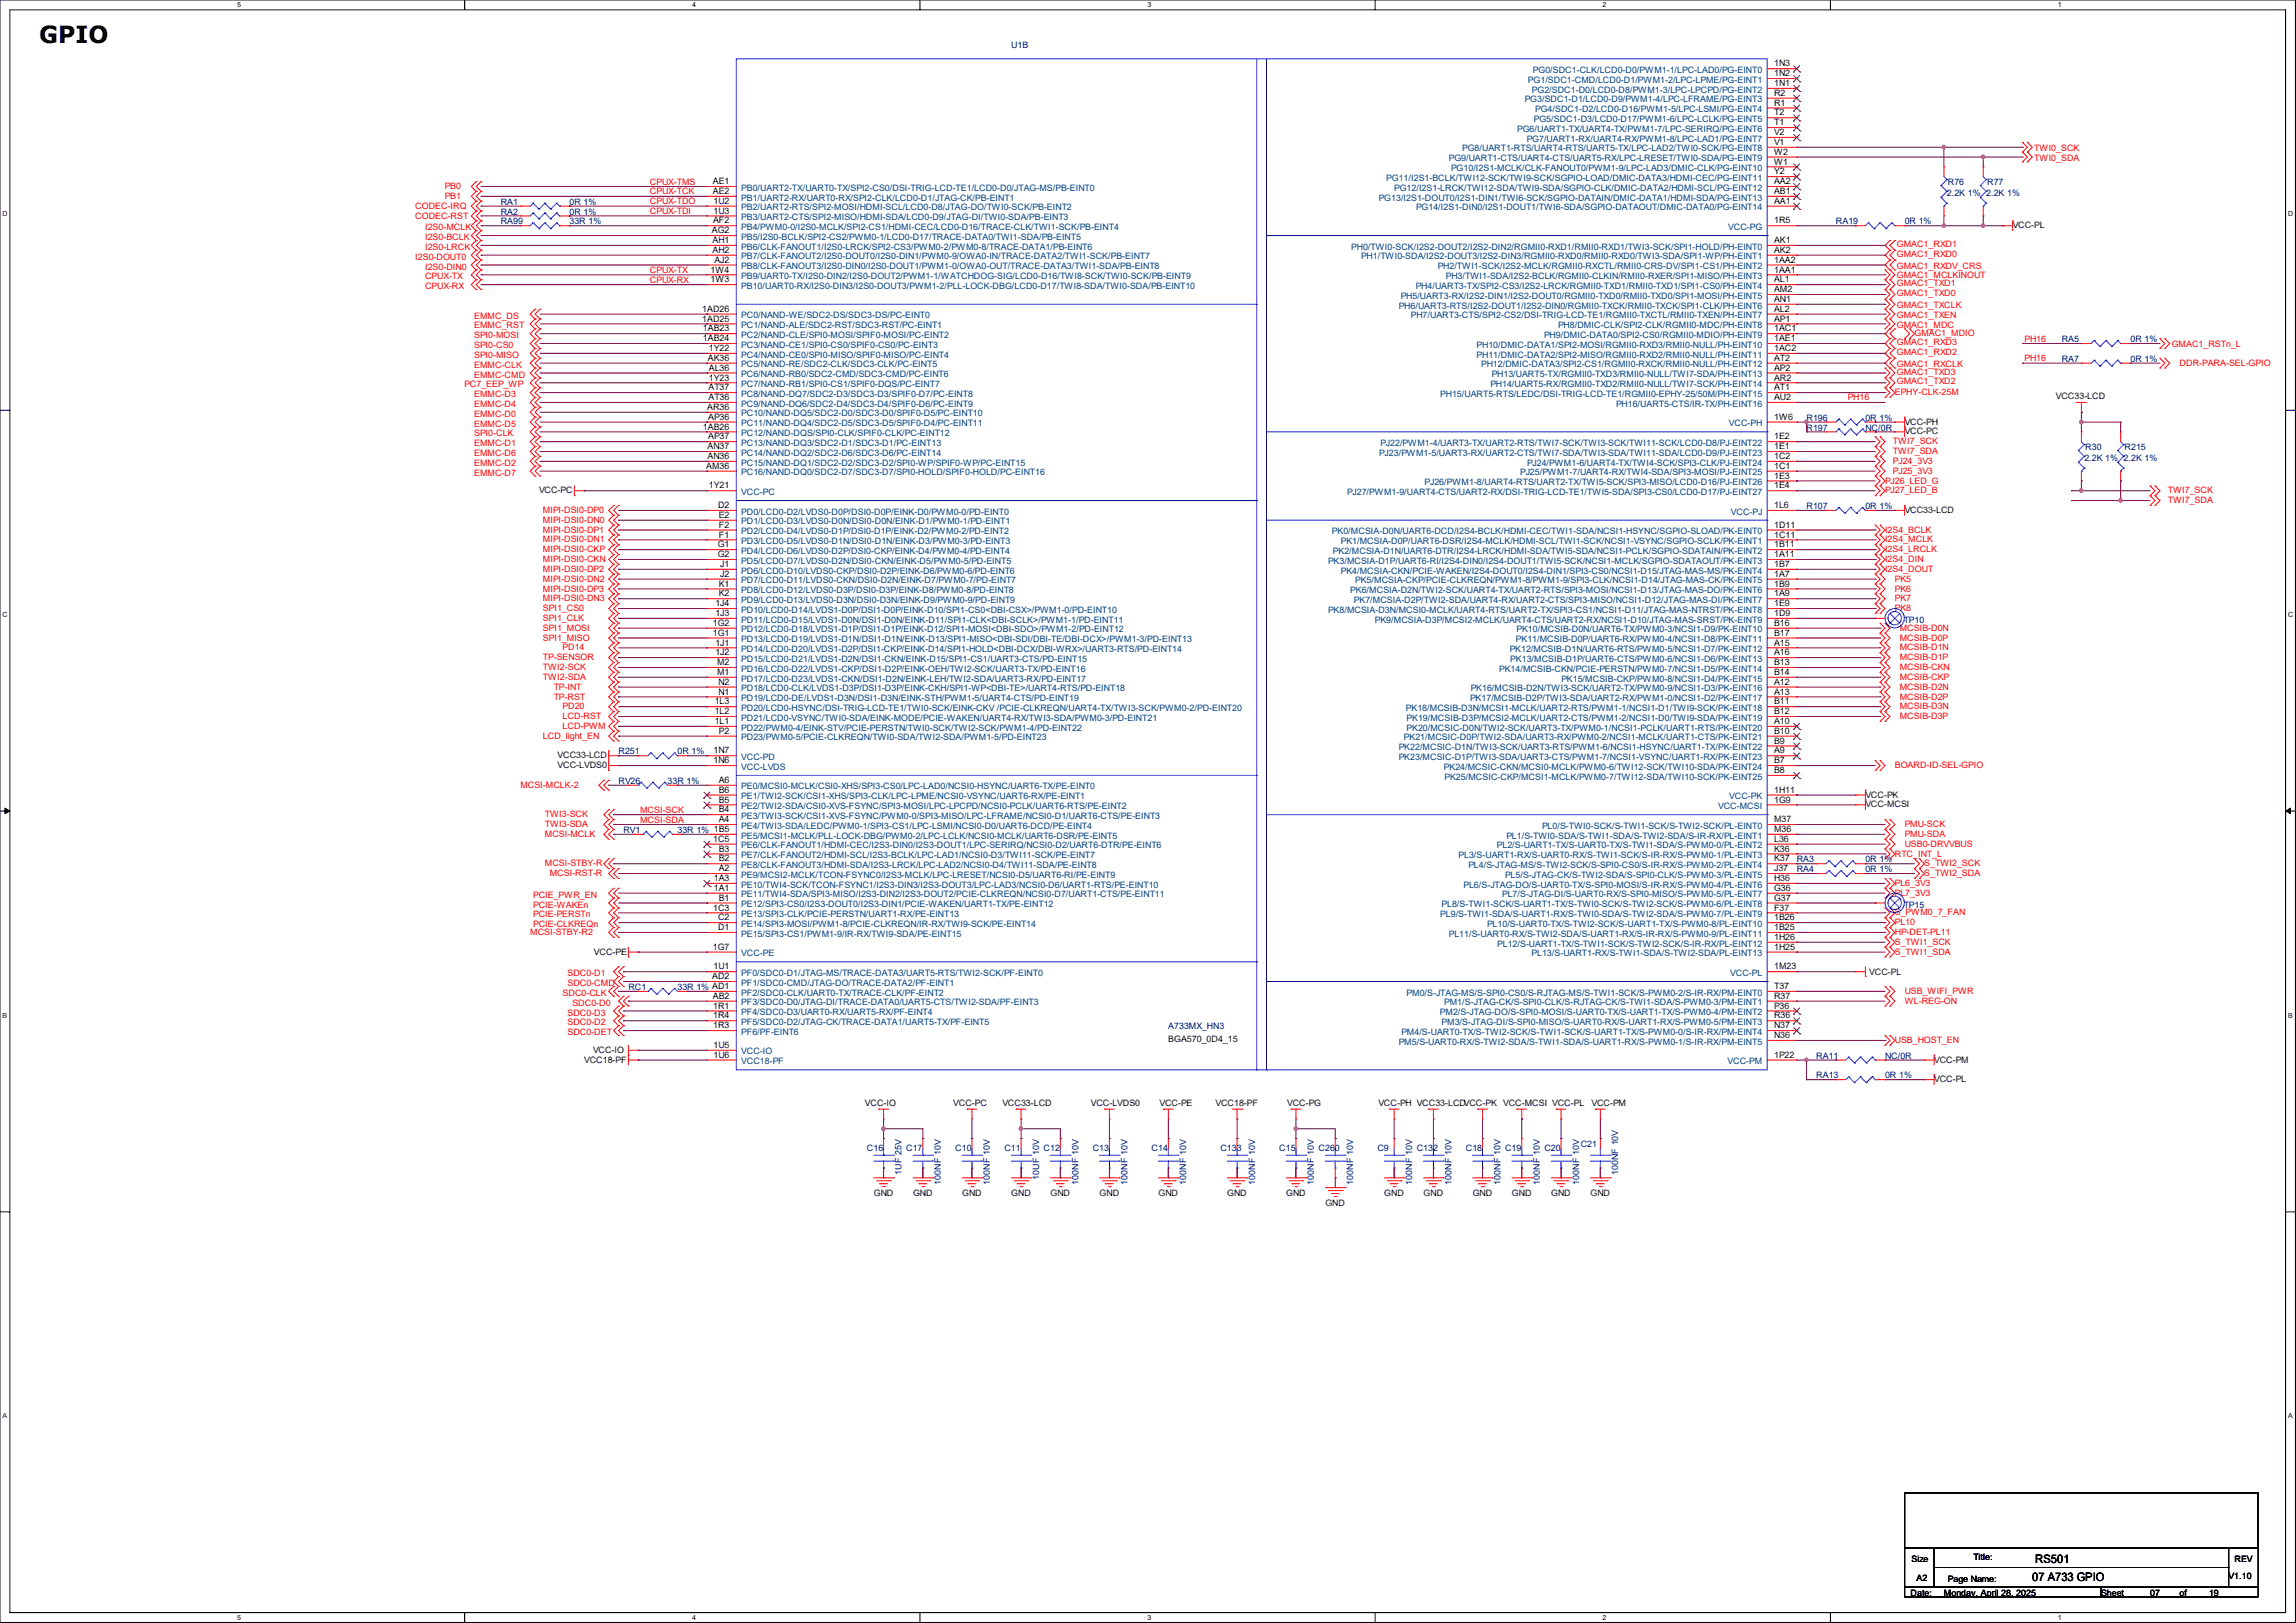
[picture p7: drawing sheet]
<svg xmlns="http://www.w3.org/2000/svg" width="297mm" height="210mm" viewBox="0 0 297 210" stroke-linecap="round" stroke-linejoin="round" font-family="sans-serif">
<defs><g id="words">
<text font-size="3" x="5.1" y="5.6">GPIO</text>
<g font-size="1.5">
<text x="263.3" y="202.2">RS501</text>
<text x="262.9" y="204.6">07 A733 GPIO</text>
</g>
<g font-size="1.1" fill="#000080">
<text x="130.8" y="6.2">U1B</text>
<text x="252" y="24">R76</text>
<text x="257" y="24">R77</text>
<text x="64.8" y="27.8">RA2</text>
<text x="64.8" y="29">RA99</text>
<text x="64.8" y="26.5">RA1</text>
<text x="73.7" y="27.8">0R 1%</text>
<text x="73.7" y="29">33R 1%</text>
<text x="73.7" y="26.5">0R 1%</text>
<text x="237.5" y="29">RA19</text>
<text x="246.4" y="29">0R 1%</text>
<text x="251.8" y="25.4">2.2K 1% 2.2K 1%</text>
<text x="266.7" y="44.3">RA5</text>
<text x="266.7" y="46.8">RA7</text>
<text x="275.6" y="44.3">0R 1%</text>
<text x="275.6" y="46.8">0R 1%</text>
<text x="233.7" y="55.7">R197</text>
<text x="233.7" y="54.4">R196</text>
<text x="241.3" y="55.7">NC/0R</text>
<text x="241.3" y="54.4">0R 1%</text>
<text x="269.6" y="59.6">2.2K 1% 2.2K 1%</text>
<text x="269.7" y="58.3">R30</text>
<text x="274.8" y="58.3">R215</text>
<text x="233.7" y="65.9">R107</text>
<text x="241.3" y="65.9">0R 1%</text>
<text x="246.3" y="80.6">TP10</text>
<text x="80" y="101.4">RV26</text>
<text x="80" y="97.6">R251</text>
<text x="86.4" y="101.4">33R 1%</text>
<text x="87.6" y="97.6">0R 1%</text>
<text x="80.6" y="107.8">RV1</text>
<text x="87.6" y="107.8">33R 1% 1B5</text>
<text x="232.4" y="112.9">RA4</text>
<text x="232.4" y="111.6">RA3</text>
<text x="241.3" y="112.9">0R 1%</text>
<text x="241.3" y="111.6">0R 1%</text>
<text x="246.3" y="117.4">TP15</text>
<text x="81.3" y="128.1">RC1</text>
<text x="87.6" y="128.1">33R 1% AD1</text>
<text x="151.1" y="133.2">A733MX_HN3</text>
<text x="234.9" y="137">RA11</text>
<text x="243.8" y="137">NC/0R</text>
<text x="234.9" y="139.5">RA13</text>
<text x="243.8" y="139.5">0R 1%</text>
<text x="112.1" y="148.9">C16</text>
<text x="117.2" y="148.9">C17</text>
<text x="123.6" y="148.9">C10</text>
<text x="129.9" y="148.9">C11</text>
<text x="135" y="148.9">C12</text>
<text x="141.4" y="148.9">C13</text>
<text x="149" y="148.9">C14</text>
<text x="157.9" y="148.9">C133</text>
<text x="165.5" y="148.9">C15</text>
<text x="170.6" y="148.9">C260</text>
<text x="178.2" y="148.9">C9</text>
<text x="183.3" y="148.9">C132</text>
<text x="189.6" y="148.9">C18</text>
<text x="194.7" y="148.9">C19</text>
<text x="199.8" y="148.9">C20</text>
<text x="204.5" y="148.4">C21</text>
<text x="116.6" y="152" transform="rotate(-90 116.6 152)">1UF 25V</text>
<text x="121.7" y="153.3" transform="rotate(-90 121.7 153.3)">100NF 10V</text>
<text x="128.1" y="153.3" transform="rotate(-90 128.1 153.3)">100NF 10V</text>
<text x="134.4" y="152.7" transform="rotate(-90 134.4 152.7)">10UF 10V</text>
<text x="139.5" y="153.3" transform="rotate(-90 139.5 153.3)">100NF 10V</text>
<text x="145.8" y="153.3" transform="rotate(-90 145.8 153.3)">100NF 10V</text>
<text x="153.5" y="153.3" transform="rotate(-90 153.5 153.3)">100NF 10V</text>
<text x="162.3" y="153.3" transform="rotate(-90 162.3 153.3)">100NF 10V</text>
<text x="170" y="153.3" transform="rotate(-90 170 153.3)">100NF 10V</text>
<text x="175" y="153.3" transform="rotate(-90 175 153.3)">100NF 10V</text>
<text x="182.7" y="153.3" transform="rotate(-90 182.7 153.3)">100NF 10V</text>
<text x="187.7" y="153.3" transform="rotate(-90 187.7 153.3)">100NF 10V</text>
<text x="194.1" y="153.3" transform="rotate(-90 194.1 153.3)">100NF 10V</text>
<text x="199.2" y="153.3" transform="rotate(-90 199.2 153.3)">100NF 10V</text>
<text x="204.3" y="153.3" transform="rotate(-90 204.3 153.3)">100NF 10V</text>
<text x="209.3" y="152" transform="rotate(-90 209.3 152)">100NF 10V</text>
</g>
<g font-size="1.1" fill="#004080">
<text x="197.7" y="10.7">PG1/SDC1-CMD/LCD0-D1/PWM1-2/LPC-LPME/PG-EINT1</text>
<text x="198.2" y="12">PG2/SDC1-D0/LCD0-D8/PWM1-3/LPC-LPCPD/PG-EINT2</text>
<text x="198.3" y="9.4">PG0/SDC1-CLK/LCD0-D0/PWM1-1/LPC-LAD0/PG-EINT0</text>
<text x="196.3" y="17.1">PG6/UART1-TX/UART4-TX/PWM1-7/LPC-SERIRQ/PG-EINT6</text>
<text x="197.2" y="13.3">PG3/SDC1-D1/LCD0-D9/PWM1-4/LPC-LFRAME/PG-EINT3</text>
<text x="198.4" y="15.8">PG5/SDC1-D3/LCD0-D17/PWM1-6/LPC-LCLK/PG-EINT5</text>
<text x="198.6" y="14.5">PG4/SDC1-D2/LCD0-D16/PWM1-5/LPC-LSMI/PG-EINT4</text>
<text x="179.3" y="23.4">PG11/I2S1-BCLK/TWI12-SCK/TWI9-SCK/SGPIO-LOAD/DMIC-DATA3/HDMI-CEC/PG-EINT11</text>
<text x="187.4" y="20.9">PG9/UART1-CTS/UART4-CTS/UART5-RX/LPC-LRESET/TWI0-SDA/PG-EINT9</text>
<text x="187.7" y="22.1">PG10/I2S1-MCLK/CLK-FANOUT0/PWM1-9/LPC-LAD3/DMIC-CLK/PG-EINT10</text>
<text x="189.1" y="19.6">PG8/UART1-RTS/UART4-RTS/UART5-TX/LPC-LAD2/TWI0-SCK/PG-EINT8</text>
<text x="197.5" y="18.3">PG7/UART1-RX/UART4-RX/PWM1-8/LPC-LAD1/PG-EINT7</text>
<text x="95.9" y="24.7">PB0/UART2-TX/UART0-TX/SPI2-CS0/DSI-TRIG-LCD-TE1/LCD0-D0/JTAG-MS/PB-EINT0</text>
<text x="95.9" y="26">PB1/UART2-RX/UART0-RX/SPI2-CLK/LCD0-D1/JTAG-CK/PB-EINT1</text>
<text x="95.9" y="27.2">PB2/UART2-RTS/SPI2-MOSI/HDMI-SCL/LCD0-D8/JTAG-DO/TWI0-SCK/PB-EINT2</text>
<text x="95.9" y="28.5">PB3/UART2-CTS/SPI2-MISO/HDMI-SDA/LCD0-D9/JTAG-DI/TWI0-SDA/PB-EINT3</text>
<text x="95.9" y="29.8">PB4/PWM0-0/I2S0-MCLK/SPI2-CS1/HDMI-CEC/LCD0-D16/TRACE-CLK/TWI1-SCK/PB-EINT4</text>
<text x="178.4" y="26">PG13/I2S1-DOUT0/I2S1-DIN1/TWI6-SCK/SGPIO-DATAIN/DMIC-DATA1/HDMI-SDA/PG-EINT13</text>
<text x="180.3" y="24.7">PG12/I2S1-LRCK/TWI12-SDA/TWI9-SDA/SGPIO-CLK/DMIC-DATA2/HDMI-SCL/PG-EINT12</text>
<text x="183.2" y="27.2">PG14/I2S1-DIN0/I2S1-DOUT1/TWI6-SDA/SGPIO-DATAOUT/DMIC-DATA0/PG-EINT14</text>
<text x="223.6" y="29.8">VCC-PG</text>
<text x="95.9" y="31">PB5/I2S0-BCLK/SPI2-CS2/PWM0-1/LCD0-D17/TRACE-DATA0/TWI1-SDA/PB-EINT5</text>
<text x="95.9" y="32.3">PB6/CLK-FANOUT1/I2S0-LRCK/SPI2-CS3/PWM0-2/PWM0-8/TRACE-DATA1/PB-EINT6</text>
<text x="95.9" y="33.6">PB7/CLK-FANOUT2/I2S0-DOUT0/I2S0-DIN1/PWM0-9/OWA0-IN/TRACE-DATA2/TWI1-SCK/PB-EINT7</text>
<text x="95.9" y="34.8">PB8/CLK-FANOUT3/I2S0-DIN0/I2S0-DOUT1/PWM1-0/OWA0-OUT/TRACE-DATA3/TWI1-SDA/PB-EINT8</text>
<text x="174.8" y="32.3">PH0/TWI0-SCK/I2S2-DOUT2/I2S2-DIN2/RGMII0-RXD1/RMII0-RXD1/TWI3-SCK/SPI1-HOLD/PH-EINT0</text>
<text x="176.1" y="33.6">PH1/TWI0-SDA/I2S2-DOUT3/I2S2-DIN3/RGMII0-RXD0/RMII0-RXD0/TWI3-SDA/SPI1-WP/PH-EINT1</text>
<text x="186" y="34.8">PH2/TWI1-SCK/I2S2-MCLK/RGMII0-RXCTL/RMII0-CRS-DV/SPI1-CS1/PH-EINT2</text>
<text x="95.9" y="36.1">PB9/UART0-TX/I2S0-DIN2/I2S0-DOUT2/PWM1-1/WATCHDOG-SIG/LCD0-D16/TWI8-SCK/TWI0-SCK/PB-EINT9</text>
<text x="95.9" y="37.4">PB10/UART0-RX/I2S0-DIN3/I2S0-DOUT3/PWM1-2/PLL-LOCK-DBG/LCD0-D17/TWI8-SDA/TWI0-SDA/PB-EINT10</text>
<text x="95.9" y="41.2">PC0/NAND-WE/SDC2-DS/SDC3-DS/PC-EINT0</text>
<text x="180.9" y="39.9">PH6/UART3-RTS/I2S2-DOUT1/I2S2-DIN0/RGMII0-TXCK/RMII0-TXCK/SPI1-CLK/PH-EINT6</text>
<text x="181.2" y="38.7">PH5/UART3-RX/I2S2-DIN1/I2S2-DOUT0/RGMII0-TXD0/RMII0-TXD0/SPI1-MOSI/PH-EINT5</text>
<text x="182.5" y="41.2">PH7/UART3-CTS/SPI2-CS2/DSI-TRIG-LCD-TE1/RGMII0-TXCTL/RMII0-TXEN/PH-EINT7</text>
<text x="183.1" y="37.4">PH4/UART3-TX/SPI2-CS3/I2S2-LRCK/RGMII0-TXD1/RMII0-TXD1/SPI1-CS0/PH-EINT4</text>
<text x="187" y="36.1">PH3/TWI1-SDA/I2S2-BCLK/RGMII0-CLKIN/RMII0-RXER/SPI1-MISO/PH-EINT3</text>
<text x="95.9" y="42.5">PC1/NAND-ALE/SDC2-RST/SDC3-RST/PC-EINT1</text>
<text x="95.9" y="43.7">PC2/NAND-CLE/SPI0-MOSI/SPIF0-MOSI/PC-EINT2</text>
<text x="95.9" y="45">PC3/NAND-CE1/SPI0-CS0/SPIF0-CS0/PC-EINT3</text>
<text x="95.9" y="46.3">PC4/NAND-CE0/SPI0-MISO/SPIF0-MISO/PC-EINT4</text>
<text x="95.9" y="47.5">PC5/NAND-RE/SDC2-CLK/SDC3-CLK/PC-EINT5</text>
<text x="191" y="45">PH10/DMIC-DATA1/SPI2-MOSI/RGMII0-RXD3/RMII0-NULL/PH-EINT10</text>
<text x="191" y="46.3">PH11/DMIC-DATA2/SPI2-MISO/RGMII0-RXD2/RMII0-NULL/PH-EINT11</text>
<text x="191.6" y="47.5">PH12/DMIC-DATA3/SPI2-CS1/RGMII0-RXCK/RMII0-NULL/PH-EINT12</text>
<text x="199.7" y="43.7">PH9/DMIC-DATA0/SPI2-CS0/RGMII0-MDIO/PH-EINT9</text>
<text x="201.5" y="42.5">PH8/DMIC-CLK/SPI2-CLK/RGMII0-MDC/PH-EINT8</text>
<text x="95.9" y="48.8">PC6/NAND-RB0/SDC2-CMD/SDC3-CMD/PC-EINT6</text>
<text x="95.9" y="50.1">PC7/NAND-RB1/SPI0-CS1/SPIF0-DQS/PC-EINT7</text>
<text x="95.9" y="51.4">PC8/NAND-DQ7/SDC2-D3/SDC3-D3/SPIF0-D7/PC-EINT8</text>
<text x="95.9" y="52.6">PC9/NAND-DQ6/SDC2-D4/SDC3-D4/SPIF0-D6/PC-EINT9</text>
<text x="95.9" y="53.9">PC10/NAND-DQ5/SDC2-D0/SDC3-D0/SPIF0-D5/PC-EINT10</text>
<text x="186.3" y="51.4">PH15/UART5-RTS/LEDC/DSI-TRIG-LCD-TE1/RGMII0-EPHY-25/50M/PH-EINT15</text>
<text x="192.8" y="50.1">PH14/UART5-RX/RGMII0-TXD2/RMII0-NULL/TWI7-SCK/PH-EINT14</text>
<text x="193" y="48.8">PH13/UART5-TX/RGMII0-TXD3/RMII0-NULL/TWI7-SDA/PH-EINT13</text>
<text x="209" y="52.6">PH16/UART5-CTS/IR-TX/PH-EINT16</text>
<text x="95.9" y="55.2">PC11/NAND-DQ4/SDC2-D5/SDC3-D5/SPIF0-D4/PC-EINT11</text>
<text x="95.9" y="56.4">PC12/NAND-DQS/SPI0-CLK/SPIF0-CLK/PC-EINT12</text>
<text x="95.9" y="57.7">PC13/NAND-DQ3/SDC2-D1/SDC3-D1/PC-EINT13</text>
<text x="95.9" y="59">PC14/NAND-DQ2/SDC2-D6/SDC3-D6/PC-EINT14</text>
<text x="178.4" y="59">PJ23/PWM1-5/UART3-RX/UART2-CTS/TWI7-SDA/TWI3-SDA/TWI11-SDA/LCD0-D9/PJ-EINT23</text>
<text x="178.6" y="57.7">PJ22/PWM1-4/UART3-TX/UART2-RTS/TWI7-SCK/TWI3-SCK/TWI11-SCK/LCD0-D8/PJ-EINT22</text>
<text x="223.6" y="55.2">VCC-PH</text>
<text x="95.9" y="60.2">PC15/NAND-DQ1/SDC2-D2/SDC3-D2/SPI0-WP/SPIF0-WP/PC-EINT15</text>
<text x="95.9" y="61.5">PC16/NAND-DQ0/SDC2-D7/SDC3-D7/SPI0-HOLD/SPIF0-HOLD/PC-EINT16</text>
<text x="95.9" y="64.1">VCC-PC</text>
<text x="174.2" y="64.1">PJ27/PWM1-9/UART4-CTS/UART2-RX/DSI-TRIG-LCD-TE1/TWI5-SDA/SPI3-CS0/LCD0-D17/PJ-EINT27</text>
<text x="184.3" y="62.8">PJ26/PWM1-8/UART4-RTS/UART2-TX/TWI5-SCK/SPI3-MISO/LCD0-D16/PJ-EINT26</text>
<text x="196.6" y="61.5">PJ25/PWM1-7/UART4-RX/TWI4-SDA/SPI3-MOSI/PJ-EINT25</text>
<text x="197.5" y="60.2">PJ24/PWM1-6/UART4-TX/TWI4-SCK/SPI3-CLK/PJ-EINT24</text>
<text x="95.9" y="66.6">PD0/LCD0-D2/LVDS0-D0P/DSI0-D0P/EINK-D0/PWM0-0/PD-EINT0</text>
<text x="95.9" y="67.9">PD1/LCD0-D3/LVDS0-D0N/DSI0-D0N/EINK-D1/PWM0-1/PD-EINT1</text>
<text x="95.9" y="69.1">PD2/LCD0-D4/LVDS0-D1P/DSI0-D1P/EINK-D2/PWM0-2/PD-EINT2</text>
<text x="95.9" y="70.4">PD3/LCD0-D5/LVDS0-D1N/DSI0-D1N/EINK-D3/PWM0-3/PD-EINT3</text>
<text x="95.9" y="71.7">PD4/LCD0-D6/LVDS0-D2P/DSI0-CKP/EINK-D4/PWM0-4/PD-EINT4</text>
<text x="172.3" y="69.1">PK0/MCSIA-D0N/UART6-DCD/I2S4-BCLK/HDMI-CEC/TWI1-SDA/NCSI1-HSYNC/SGPIO-SLOAD/PK-EINT0</text>
<text x="172.4" y="71.7">PK2/MCSIA-D1N/UART6-DTR/I2S4-LRCK/HDMI-SDA/TWI5-SDA/NCSI1-PCLK/SGPIO-SDATAIN/PK-EINT2</text>
<text x="173.4" y="70.4">PK1/MCSIA-D0P/UART6-DSR/I2S4-MCLK/HDMI-SCL/TWI1-SCK/NCSI1-VSYNC/SGPIO-SCLK/PK-EINT1</text>
<text x="223.9" y="66.6">VCC-PJ</text>
<text x="95.9" y="72.9">PD5/LCD0-D7/LVDS0-D2N/DSI0-CKN/EINK-D5/PWM0-5/PD-EINT5</text>
<text x="95.9" y="74.2">PD6/LCD0-D10/LVDS0-CKP/DSI0-D2P/EINK-D6/PWM0-6/PD-EINT6</text>
<text x="95.9" y="75.5">PD7/LCD0-D11/LVDS0-CKN/DSI0-D2N/EINK-D7/PWM0-7/PD-EINT7</text>
<text x="95.9" y="76.8">PD8/LCD0-D12/LVDS0-D3P/DSI0-D3P/EINK-D8/PWM0-8/PD-EINT8</text>
<text x="171.8" y="72.9">PK3/MCSIA-D1P/UART6-RI/I2S4-DIN0/I2S4-DOUT1/TWI5-SCK/NCSI1-MCLK/SGPIO-SDATAOUT/PK-EINT3</text>
<text x="173.4" y="74.2">PK4/MCSIA-CKN/PCIE-WAKEN/I2S4-DOUT0/I2S4-DIN1/SPI3-CS0/NCSI1-D15/JTAG-MAS-MS/PK-EINT4</text>
<text x="174.7" y="76.8">PK6/MCSIA-D2N/TWI2-SCK/UART4-TX/UART2-RTS/SPI3-MOSI/NCSI1-D13/JTAG-MAS-DO/PK-EINT6</text>
<text x="175.3" y="75.5">PK5/MCSIA-CKP/PCIE-CLKREQN/PWM1-8/PWM1-9/SPI3-CLK/NCSI1-D14/JTAG-MAS-CK/PK-EINT5</text>
<text x="95.9" y="78">PD9/LCD0-D13/LVDS0-D3N/DSI0-D3N/EINK-D9/PWM0-9/PD-EINT9</text>
<text x="95.9" y="79.3">PD10/LCD0-D14/LVDS1-D0P/DSI1-D0P/EINK-D10/SPI1-CS0&lt;DBI-CSX&gt;/PWM1-0/PD-EINT10</text>
<text x="95.9" y="80.6">PD11/LCD0-D15/LVDS1-D0N/DSI1-D0N/EINK-D11/SPI1-CLK&lt;DBI-SCLK&gt;/PWM1-1/PD-EINT11</text>
<text x="95.9" y="81.8">PD12/LCD0-D18/LVDS1-D1P/DSI1-D1P/EINK-D12/SPI1-MOSI&lt;DBI-SDO&gt;/PWM1-2/PD-EINT12</text>
<text x="95.9" y="83.1">PD13/LCD0-D19/LVDS1-D1N/DSI1-D1N/EINK-D13/SPI1-MISO&lt;DBI-SDI/DBI-TE/DBI-DCX&gt;/PWM1-3/PD-EINT13</text>
<text x="171.8" y="79.3">PK8/MCSIA-D3N/MCSI0-MCLK/UART4-RTS/UART2-TX/SPI3-CS1/NCSI1-D11/JTAG-MAS-NTRST/PK-EINT8</text>
<text x="175.1" y="78">PK7/MCSIA-D2P/TWI2-SDA/UART4-RX/UART2-CTS/SPI3-MISO/NCSI1-D12/JTAG-MAS-DI/PK-EINT7</text>
<text x="177.8" y="80.6">PK9/MCSIA-D3P/MCSI2-MCLK/UART4-CTS/UART2-RX/NCSI1-D10/JTAG-MAS-SRST/PK-EINT9</text>
<text x="196.1" y="83.1">PK11/MCSIB-D0P/UART6-RX/PWM0-4/NCSI1-D8/PK-EINT11</text>
<text x="196.2" y="81.8">PK10/MCSIB-D0N/UART6-TX/PWM0-3/NCSI1-D9/PK-EINT10</text>
<text x="95.9" y="84.4">PD14/LCD0-D20/LVDS1-D2P/DSI1-CKP/EINK-D14/SPI1-HOLD&lt;DBI-DCX/DBI-WRX&gt;/UART3-RTS/PD-EINT14</text>
<text x="95.9" y="85.6">PD15/LCD0-D21/LVDS1-D2N/DSI1-CKN/EINK-D15/SPI1-CS1/UART3-CTS/PD-EINT15</text>
<text x="95.9" y="86.9">PD16/LCD0-D22/LVDS1-CKP/DSI1-D2P/EINK-OEH/TWI2-SCK/UART3-TX/PD-EINT16</text>
<text x="95.9" y="88.2">PD17/LCD0-D23/LVDS1-CKN/DSI1-D2N/EINK-LEH/TWI2-SDA/UART3-RX/PD-EINT17</text>
<text x="95.9" y="89.5">PD18/LCD0-CLK/LVDS1-D3P/DSI1-D3P/EINK-CKH/SPI1-WP&lt;DBI-TE&gt;/UART4-RTS/PD-EINT18</text>
<text x="190.2" y="89.5">PK16/MCSIB-D2N/TWI3-SCK/UART2-TX/PWM0-9/NCSI1-D3/PK-EINT16</text>
<text x="193.9" y="86.9">PK14/MCSIB-CKN/PCIE-PERSTN/PWM0-7/NCSI1-D5/PK-EINT14</text>
<text x="195.3" y="84.4">PK12/MCSIB-D1N/UART6-RTS/PWM0-5/NCSI1-D7/PK-EINT12</text>
<text x="195.4" y="85.6">PK13/MCSIB-D1P/UART6-CTS/PWM0-6/NCSI1-D6/PK-EINT13</text>
<text x="202" y="88.2">PK15/MCSIB-CKP/PWM0-8/NCSI1-D4/PK-EINT15</text>
<text x="95.9" y="90.7">PD19/LCD0-DE/LVDS1-D3N/DSI1-D3N/EINK-STH/PWM1-5/UART4-CTS/PD-EINT19</text>
<text x="95.9" y="92">PD20/LCD0-HSYNC/DSI-TRIG-LCD-TE1/TWI0-SCK/EINK-CKV /PCIE-CLKREQN/UART4-TX/TWI3-SCK/PWM0-2/PD-EINT20</text>
<text x="95.9" y="93.3">PD21/LCD0-VSYNC/TWI0-SDA/EINK-MODE/PCIE-WAKEN/UART4-RX/TWI3-SDA/PWM0-3/PD-EINT21</text>
<text x="95.9" y="94.5">PD22/PWM0-4/EINK-STV/PCIE-PERSTN/TWI0-SCK/TWI2-SCK/PWM1-4/PD-EINT22</text>
<text x="95.9" y="95.8">PD23/PWM0-5/PCIE-CLKREQN/TWI0-SDA/TWI2-SDA/PWM1-5/PD-EINT23</text>
<text x="181.6" y="95.8">PK21/MCSIC-D0P/TWI2-SDA/UART3-RX/PWM0-2/NCSI1-MCLK/UART1-CTS/PK-EINT21</text>
<text x="181.9" y="92">PK18/MCSIB-D3N/MCSI1-MCLK/UART2-RTS/PWM1-1/NCSI1-D1/TWI9-SCK/PK-EINT18</text>
<text x="181.9" y="93.3">PK19/MCSIB-D3P/MCSI2-MCLK/UART2-CTS/PWM1-2/NCSI1-D0/TWI9-SDA/PK-EINT19</text>
<text x="181.9" y="94.5">PK20/MCSIC-D0N/TWI2-SCK/UART3-TX/PWM0-1/NCSI1-PCLK/UART1-RTS/PK-EINT20</text>
<text x="190.2" y="90.7">PK17/MCSIB-D2P/TWI3-SDA/UART2-RX/PWM1-0/NCSI1-D2/PK-EINT17</text>
<text x="95.9" y="98.3">VCC-PD</text>
<text x="95.9" y="99.6">VCC-LVDS</text>
<text x="180.9" y="97.1">PK22/MCSIC-D1N/TWI3-SCK/UART3-RTS/PWM1-6/NCSI1-HSYNC/UART1-TX/PK-EINT22</text>
<text x="180.9" y="98.3">PK23/MCSIC-D1P/TWI3-SDA/UART3-CTS/PWM1-7/NCSI1-VSYNC/UART1-RX/PK-EINT23</text>
<text x="186.8" y="99.6">PK24/MCSIC-CKN/MCSI0-MCLK/PWM0-6/TWI12-SCK/TWI10-SDA/PK-EINT24</text>
<text x="186.9" y="100.9">PK25/MCSIC-CKP/MCSI1-MCLK/PWM0-7/TWI12-SDA/TWI10-SCK/PK-EINT25</text>
<text x="95.9" y="102.2">PE0/MCSI0-MCLK/CSI0-XHS/SPI3-CS0/LPC-LAD0/NCSI0-HSYNC/UART6-TX/PE-EINT0</text>
<text x="95.9" y="103.4">PE1/TWI2-SCK/CSI1-XHS/SPI3-CLK/LPC-LPME/NCSI0-VSYNC/UART6-RX/PE-EINT1</text>
<text x="95.9" y="104.7">PE2/TWI2-SDA/CSI0-XVS-FSYNC/SPI3-MOSI/LPC-LPCPD/NCSI0-PCLK/UART6-RTS/PE-EINT2</text>
<text x="95.9" y="106">PE3/TWI3-SCK/CSI1-XVS-FSYNC/PWM0-0/SPI3-MISO/LPC-LFRAME/NCSI0-D1/UART6-CTS/PE-EINT3</text>
<text x="95.9" y="107.2">PE4/TWI3-SDA/LEDC/PWM0-1/SPI3-CS1/LPC-LSMI/NCSI0-D0/UART6-DCD/PE-EINT4</text>
<text x="199.5" y="107.2">PL0/S-TWI0-SCK/S-TWI1-SCK/S-TWI2-SCK/PL-EINT0</text>
<text x="222.2" y="104.7">VCC-MCSI</text>
<text x="223.7" y="103.4">VCC-PK</text>
<text x="95.9" y="108.5">PE5/MCSI1-MCLK/PLL-LOCK-DBG/PWM0-2/LPC-LCLK/NCSI0-MCLK/UART6-DSR/PE-EINT5</text>
<text x="95.9" y="109.8">PE6/CLK-FANOUT1/HDMI-CEC/I2S3-DIN0/I2S3-DOUT1/LPC-SERIRQ/NCSI0-D2/UART6-DTR/PE-EINT6</text>
<text x="95.9" y="111">PE7/CLK-FANOUT2/HDMI-SCL/I2S3-BCLK/LPC-LAD1/NCSI0-D3/TWI11-SCK/PE-EINT7</text>
<text x="95.9" y="112.3">PE8/CLK-FANOUT3/HDMI-SDA/I2S3-LRCK/LPC-LAD2/NCSI0-D4/TWI11-SDA/PE-EINT8</text>
<text x="95.9" y="113.6">PE9/MCSI2-MCLK/TCON-FSYNC0/I2S3-MCLK/LPC-LRESET/NCSI0-D5/UART6-RI/PE-EINT9</text>
<text x="188.7" y="111">PL3/S-UART1-RX/S-UART0-RX/S-TWI1-SCK/S-IR-RX/S-PWM0-1/PL-EINT3</text>
<text x="189.9" y="112.3">PL4/S-JTAG-MS/S-TWI2-SCK/S-SPI0-CS0/S-IR-RX/S-PWM0-2/PL-EINT4</text>
<text x="193.6" y="109.8">PL2/S-UART1-TX/S-UART0-TX/S-TWI1-SDA/S-PWM0-0/PL-EINT2</text>
<text x="194.7" y="113.6">PL5/S-JTAG-CK/S-TWI2-SDA/S-SPI0-CLK/S-PWM0-3/PL-EINT5</text>
<text x="194.9" y="108.5">PL1/S-TWI0-SDA/S-TWI1-SDA/S-TWI2-SDA/S-IR-RX/PL-EINT1</text>
<text x="95.9" y="114.9">PE10/TWI4-SCK/TCON-FSYNC1/I2S3-DIN3/I2S3-DOUT3/LPC-LAD3/NCSI0-D6/UART1-RTS/PE-EINT10</text>
<text x="95.9" y="116.1">PE11/TWI4-SDA/SPI3-MISO/I2S3-DIN2/I2S3-DOUT2/PCIE-CLKREQN/NCSI0-D7/UART1-CTS/PE-EINT11</text>
<text x="95.9" y="117.4">PE12/SPI3-CS0/I2S3-DOUT0/I2S3-DIN1/PCIE-WAKEN/UART1-TX/PE-EINT12</text>
<text x="95.9" y="118.7">PE13/SPI3-CLK/PCIE-PERSTN/UART1-RX/PE-EINT13</text>
<text x="95.9" y="119.9">PE14/SPI3-MOSI/PWM1-8/PCIE-CLKREQN/IR-RX/TWI9-SCK/PE-EINT14</text>
<text x="186.3" y="118.7">PL9/S-TWI1-SDA/S-UART1-RX/S-TWI0-SDA/S-TWI2-SDA/S-PWM0-7/PL-EINT9</text>
<text x="186.5" y="117.4">PL8/S-TWI1-SCK/S-UART1-TX/S-TWI0-SCK/S-TWI2-SCK/S-PWM0-6/PL-EINT8</text>
<text x="189.3" y="114.9">PL6/S-JTAG-DO/S-UART0-TX/S-SPI0-MOSI/S-IR-RX/S-PWM0-4/PL-EINT6</text>
<text x="192.4" y="119.9">PL10/S-UART0-TX/S-TWI2-SCK/S-UART1-TX/S-PWM0-8/PL-EINT10</text>
<text x="194.3" y="116.1">PL7/S-JTAG-DI/S-UART0-RX/S-SPI0-MISO/S-PWM0-5/PL-EINT7</text>
<text x="95.9" y="121.2">PE15/SPI3-CS1/PWM1-9/IR-RX/TWI9-SDA/PE-EINT15</text>
<text x="95.9" y="123.7">VCC-PE</text>
<text x="187.4" y="121.2">PL11/S-UART0-RX/S-TWI2-SDA/S-UART1-RX/S-IR-RX/S-PWM0-9/PL-EINT11</text>
<text x="193.7" y="122.5">PL12/S-UART1-TX/S-TWI1-SCK/S-TWI2-SCK/S-IR-RX/PL-EINT12</text>
<text x="198.1" y="123.7">PL13/S-UART1-RX/S-TWI1-SDA/S-TWI2-SDA/PL-EINT13</text>
<text x="95.9" y="126.3">PF0/SDC0-D1/JTAG-MS/TRACE-DATA3/UART5-RTS/TWI2-SCK/PF-EINT0</text>
<text x="95.9" y="127.6">PF1/SDC0-CMD/JTAG-DO/TRACE-DATA2/PF-EINT1</text>
<text x="95.9" y="128.8">PF2/SDC0-CLK/UART0-TX/TRACE-CLK/PF-EINT2</text>
<text x="95.9" y="130.1">PF3/SDC0-D0/JTAG-DI/TRACE-DATA0/UART5-CTS/TWI2-SDA/PF-EINT3</text>
<text x="95.9" y="131.4">PF4/SDC0-D3/UART0-RX/UART5-RX/PF-EINT4</text>
<text x="181.9" y="128.8">PM0/S-JTAG-MS/S-SPI0-CS0/S-RJTAG-MS/S-TWI1-SCK/S-PWM0-2/S-IR-RX/PM-EINT0</text>
<text x="186.3" y="131.4">PM2/S-JTAG-DO/S-SPI0-MOSI/S-UART0-TX/S-UART1-TX/S-PWM0-4/PM-EINT2</text>
<text x="186.8" y="130.1">PM1/S-JTAG-CK/S-SPI0-CLK/S-RJTAG-CK/S-TWI1-SDA/S-PWM0-3/PM-EINT1</text>
<text x="223.8" y="126.3">VCC-PL</text>
<text x="95.9" y="132.6">PF5/SDC0-D2/JTAG-CK/TRACE-DATA1/UART5-TX/PF-EINT5</text>
<text x="95.9" y="133.9">PF6/PF-EINT6</text>
<text x="95.9" y="137.7">VCC18-PF</text>
<text x="95.9" y="136.4">VCC-IO</text>
<text x="180.9" y="135.2">PM5/S-UART0-RX/S-TWI2-SDA/S-TWI1-SDA/S-UART1-RX/S-PWM0-1/S-IR-RX/PM-EINT5</text>
<text x="181.3" y="133.9">PM4/S-UART0-TX/S-TWI2-SCK/S-TWI1-SCK/S-UART1-TX/S-PWM0-0/S-IR-RX/PM-EINT4</text>
<text x="186.5" y="132.6">PM3/S-JTAG-DI/S-SPI0-MISO/S-UART0-RX/S-UART1-RX/S-PWM0-5/PM-EINT3</text>
<text x="223.5" y="137.7">VCC-PM</text>
</g>
<g font-size="1.1">
<text x="229.5" y="8.6">1N3</text>
<text x="229.5" y="9.9">1N2</text>
<text x="229.5" y="11.1">1N1</text>
<text x="229.5" y="12.4">R2</text>
<text x="229.5" y="13.7">R1</text>
<text x="229.5" y="14.9">T2</text>
<text x="229.5" y="16.2">T1</text>
<text x="229.5" y="17.5">V2</text>
<text x="92.2" y="23.8">AE1</text>
<text x="229.5" y="18.8">V1</text>
<text x="229.5" y="20">W2</text>
<text x="229.5" y="21.3">W1</text>
<text x="229.5" y="22.6">Y2</text>
<text x="229.5" y="23.8">AA2</text>
<text x="92.2" y="25.1">AE2</text>
<text x="92.2" y="28.9">AF2</text>
<text x="92.3" y="26.4">1U2</text>
<text x="92.3" y="27.6">1U3</text>
<text x="229.5" y="25.1">AB1</text>
<text x="229.5" y="26.4">AA1</text>
<text x="229.5" y="28.9">1R5</text>
<text x="260.3" y="29.5">VCC-PL</text>
<text x="91.9" y="35.3">1W4</text>
<text x="92.1" y="30.2">AG2</text>
<text x="92.2" y="31.5">AH1</text>
<text x="92.2" y="32.7">AH2</text>
<text x="92.4" y="34">AJ2</text>
<text x="229.5" y="31.5">AK1</text>
<text x="229.5" y="32.7">AK2</text>
<text x="229.5" y="34">1AA2</text>
<text x="229.5" y="35.3">1AA1</text>
<text x="90.8" y="40.3">1AD26</text>
<text x="90.8" y="41.6">1AD25</text>
<text x="91.9" y="36.5">1W3</text>
<text x="229.5" y="36.5">AL1</text>
<text x="229.5" y="37.8">AM2</text>
<text x="229.5" y="39.1">AN1</text>
<text x="229.5" y="40.3">AL2</text>
<text x="229.5" y="41.6">AP1</text>
<text x="90.9" y="42.9">1AB23</text>
<text x="90.9" y="44.2">1AB24</text>
<text x="91.6" y="46.7">AK36</text>
<text x="91.7" y="45.4">1Y22</text>
<text x="91.7" y="48">AL36</text>
<text x="229.5" y="42.9">1AC1</text>
<text x="229.5" y="44.2">1AE1</text>
<text x="229.5" y="45.4">1AC2</text>
<text x="229.5" y="46.7">AT2</text>
<text x="229.5" y="48">AP2</text>
<text x="91.5" y="53">AR36</text>
<text x="91.7" y="50.5">AT37</text>
<text x="91.7" y="51.8">AT36</text>
<text x="91.7" y="49.2">1Y23</text>
<text x="229.5" y="49.2">AR2</text>
<text x="229.5" y="50.5">AT1</text>
<text x="229.5" y="51.8">AU2</text>
<text x="265.9" y="51.6">VCC33-LCD</text>
<text x="90.9" y="55.6">1AB26</text>
<text x="91.5" y="58.1">AN37</text>
<text x="91.5" y="59.4">AN36</text>
<text x="91.6" y="54.3">AP36</text>
<text x="91.6" y="56.9">AP37</text>
<text x="229.5" y="54.3">1W6</text>
<text x="229.5" y="56.9">1E2</text>
<text x="229.5" y="58.1">1E1</text>
<text x="229.5" y="59.4">1C2</text>
<text x="246.4" y="54.9">VCC-PH</text>
<text x="246.4" y="56.2">VCC-PC</text>
<text x="69.7" y="63.8">VCC-PC</text>
<text x="91.4" y="60.7">AM36</text>
<text x="91.7" y="63.2">1Y21</text>
<text x="92.9" y="65.7">D2</text>
<text x="229.5" y="60.7">1C1</text>
<text x="229.5" y="61.9">1E3</text>
<text x="229.5" y="63.2">1E4</text>
<text x="229.5" y="65.7">1L6</text>
<text x="92.8" y="70.8">G1</text>
<text x="93" y="67">E2</text>
<text x="93" y="68.3">F2</text>
<text x="93" y="69.6">F1</text>
<text x="229.5" y="68.3">1D11</text>
<text x="229.5" y="69.6">1C11</text>
<text x="229.5" y="70.8">1B11</text>
<text x="246.4" y="66.4">VCC33-LCD</text>
<text x="92.8" y="72.1">G2</text>
<text x="93" y="75.9">K1</text>
<text x="93" y="77.2">K2</text>
<text x="93.2" y="73.4">J1</text>
<text x="93.2" y="74.6">J2</text>
<text x="229.5" y="72.1">1A11</text>
<text x="229.5" y="73.4">1B7</text>
<text x="229.5" y="74.6">1A7</text>
<text x="229.5" y="75.9">1B9</text>
<text x="229.5" y="77.2">1A9</text>
<text x="92.2" y="81">1G2</text>
<text x="92.2" y="82.3">1G1</text>
<text x="92.5" y="78.4">1J4</text>
<text x="92.5" y="79.7">1J3</text>
<text x="92.5" y="83.5">1J1</text>
<text x="229.5" y="78.4">1E9</text>
<text x="229.5" y="79.7">1D9</text>
<text x="229.5" y="81">B16</text>
<text x="229.5" y="82.3">B17</text>
<text x="229.5" y="83.5">A15</text>
<text x="92.5" y="84.8">1J2</text>
<text x="92.8" y="86.1">M2</text>
<text x="92.8" y="87.3">M1</text>
<text x="92.9" y="88.6">N2</text>
<text x="92.9" y="89.9">N1</text>
<text x="229.5" y="84.8">A16</text>
<text x="229.5" y="86.1">B13</text>
<text x="229.5" y="87.3">B14</text>
<text x="229.5" y="88.6">A12</text>
<text x="229.5" y="89.9">A13</text>
<text x="92.5" y="91.1">1L3</text>
<text x="92.5" y="92.4">1L2</text>
<text x="92.5" y="93.7">1L1</text>
<text x="93" y="95">P2</text>
<text x="229.5" y="91.1">B11</text>
<text x="229.5" y="92.4">B12</text>
<text x="229.5" y="93.7">A10</text>
<text x="229.5" y="95">B10</text>
<text x="72.1" y="99.4">VCC-LVDS0</text>
<text x="72.1" y="98.1">VCC33-LCD</text>
<text x="92.3" y="97.5">1N7</text>
<text x="92.3" y="98.8">1N6</text>
<text x="93" y="101.3">A6</text>
<text x="229.5" y="96.2">B9</text>
<text x="229.5" y="97.5">A9</text>
<text x="229.5" y="98.8">B7</text>
<text x="229.5" y="100">B8</text>
<text x="93" y="102.6">B6</text>
<text x="93" y="103.8">B5</text>
<text x="93" y="105.1">B4</text>
<text x="93" y="106.4">A4</text>
<text x="229.5" y="102.6">1H11</text>
<text x="229.5" y="103.8">1G9</text>
<text x="229.5" y="106.4">M37</text>
<text x="229.5" y="107.7">M36</text>
<text x="241.3" y="103.2">VCC-PK</text>
<text x="241.3" y="104.5">VCC-MCSI</text>
<text x="92.2" y="108.9">1C5</text>
<text x="93" y="110.2">B3</text>
<text x="93" y="111.5">B2</text>
<text x="93" y="112.7">A2</text>
<text x="229.5" y="108.9">L36</text>
<text x="229.5" y="110.2">K36</text>
<text x="229.5" y="111.5">K37</text>
<text x="229.5" y="112.7">J37</text>
<text x="92.2" y="117.8">1C3</text>
<text x="92.3" y="114">1A3</text>
<text x="92.3" y="115.3">1A1</text>
<text x="92.9" y="119.1">C2</text>
<text x="93" y="116.5">B1</text>
<text x="229.5" y="114">H36</text>
<text x="229.5" y="115.3">G36</text>
<text x="229.5" y="116.5">G37</text>
<text x="229.5" y="117.8">F37</text>
<text x="229.5" y="119.1">1B26</text>
<text x="76.8" y="123.5">VCC-PE</text>
<text x="92.2" y="122.9">1G7</text>
<text x="92.3" y="125.4">1U1</text>
<text x="92.9" y="120.4">D1</text>
<text x="229.5" y="120.4">1B25</text>
<text x="229.5" y="121.6">1H26</text>
<text x="229.5" y="122.9">1H25</text>
<text x="229.5" y="125.4">1M23</text>
<text x="92.1" y="126.7">AD2</text>
<text x="92.2" y="129.2">AB2</text>
<text x="92.2" y="130.5">1R1</text>
<text x="92.2" y="131.8">1R4</text>
<text x="229.5" y="128">T37</text>
<text x="229.5" y="129.2">R37</text>
<text x="229.5" y="130.5">P36</text>
<text x="229.5" y="131.8">R36</text>
<text x="241.8" y="126.2">VCC-PL</text>
<text x="75.6" y="137.5">VCC18-PF</text>
<text x="76.7" y="136.2">VCC-IO</text>
<text x="92.2" y="133.1">1R3</text>
<text x="92.3" y="136.9">1U6</text>
<text x="92.3" y="135.6">1U5</text>
<text x="151.1" y="134.8">BGA570_0D4_15</text>
<text x="229.5" y="133.1">N37</text>
<text x="229.5" y="134.3">N36</text>
<text x="229.5" y="136.9">1P22</text>
<text x="250.2" y="137.5">VCC-PM</text>
<text x="111.9" y="143.1">VCC-IO</text>
<text x="123.3" y="143.1">VCC-PC</text>
<text x="129.7" y="143.1">VCC33-LCD</text>
<text x="141.1" y="143.1">VCC-LVDS0</text>
<text x="150" y="143.1">VCC-PE</text>
<text x="157.2" y="143.1">VCC18-PF</text>
<text x="166.5" y="143.1">VCC-PG</text>
<text x="178.3" y="143.1">VCC-PH VCC33-LCDVCC-PK VCC-MCSI VCC-PL</text>
<text x="205.9" y="143.1">VCC-PM</text>
<text x="250.2" y="140">VCC-PL</text>
<text x="113" y="154.8">GND</text>
<text x="118.1" y="154.8">GND</text>
<text x="124.5" y="154.8">GND</text>
<text x="130.8" y="154.8">GND</text>
<text x="135.9" y="154.8">GND</text>
<text x="142.2" y="154.8">GND</text>
<text x="149.9" y="154.8">GND</text>
<text x="158.7" y="154.8">GND</text>
<text x="166.4" y="154.8">GND</text>
<text x="179.1" y="154.8">GND</text>
<text x="184.1" y="154.8">GND</text>
<text x="190.5" y="154.8">GND</text>
<text x="195.6" y="154.8">GND</text>
<text x="200.7" y="154.8">GND</text>
<text x="205.7" y="154.8">GND</text>
<text x="171.4" y="156">GND</text>
<text x="247.3" y="202.1">Size</text>
<text x="255.3" y="201.9">Title:</text>
<text x="289.1" y="202.1">REV</text>
<text x="247.1" y="206.5">Date:</text>
<text x="247.9" y="204.6">A2</text>
<text x="251.5" y="206.5">Monday, April 28, 2025</text>
<text x="252" y="204.7">Page Name:</text>
<text x="271.8" y="206.5">Sheet</text>
<text x="278.1" y="206.5">07</text>
<text x="281.9" y="206.5">of</text>
<text x="285.8" y="206.5">19</text>
<text x="288.3" y="204.3">V1.10</text>
</g>
<g font-size="1.1" fill="#f00">
<text x="84.1" y="23.9">CPUX-TMS</text>
<text x="263.1" y="19.5">TWI0_SCK</text>
<text x="263.1" y="20.8">TWI0_SDA</text>
<text x="53.7" y="27">CODEC-IRQ</text>
<text x="53.7" y="28.3">CODEC-RST</text>
<text x="55" y="29.8">I2S0-MCLK</text>
<text x="57.5" y="24.5">PB0</text>
<text x="57.5" y="25.7">PB1</text>
<text x="84.1" y="27.7">CPUX-TDI</text>
<text x="84.1" y="26.4">CPUX-TDO</text>
<text x="84.1" y="25.1">CPUX-TCK</text>
<text x="53.7" y="33.6">I2S0-DOUT0</text>
<text x="55" y="31.1">I2S0-BCLK</text>
<text x="55" y="32.3">I2S0-LRCK</text>
<text x="55" y="34.9">I2S0-DIN0</text>
<text x="84.1" y="35.3">CPUX-TX</text>
<text x="245.4" y="33.2">GMAC1_RXD0</text>
<text x="245.4" y="32">GMAC1_RXD1</text>
<text x="245.4" y="34.8">GMAC1_RXDV_CRS</text>
<text x="55" y="36.2">CPUX-TX</text>
<text x="55" y="37.4">CPUX-RX</text>
<text x="61.3" y="41.2">EMMC_DS</text>
<text x="84.1" y="36.6">CPUX-RX</text>
<text x="245.4" y="38.3">GMAC1_TXD0</text>
<text x="245.4" y="37">GMAC1_TXD1</text>
<text x="245.4" y="41.1">GMAC1_TXEN</text>
<text x="245.4" y="39.8">GMAC1_TXCLK</text>
<text x="245.4" y="36">GMAC1_MCLKINOUT</text>
<text x="61.3" y="42.5">EMMC_RST</text>
<text x="61.3" y="43.8">SPI0-MOSI</text>
<text x="61.3" y="45">SPI0-CS0</text>
<text x="61.3" y="46.3">SPI0-MISO</text>
<text x="61.3" y="47.6">EMMC-CLK</text>
<text x="245.4" y="45.9">GMAC1_RXD2</text>
<text x="245.4" y="44.7">GMAC1_RXD3</text>
<text x="245.4" y="47.5">GMAC1_RXCLK</text>
<text x="245.4" y="42.4">GMAC1_MDC</text>
<text x="247.6" y="43.5">GMAC1_MDIO</text>
<text x="261.9" y="44.2">PH16</text>
<text x="261.9" y="46.7">PH16</text>
<text x="280.9" y="44.9">GMAC1_RSTn_L</text>
<text x="281.9" y="47.3">DDR-PARA-SEL-GPIO</text>
<text x="60.1" y="50.1">PC7_EEP_WP</text>
<text x="61.3" y="48.9">EMMC-CMD</text>
<text x="61.3" y="51.4">EMMC-D3</text>
<text x="61.3" y="52.7">EMMC-D4</text>
<text x="61.3" y="53.9">EMMC-D0</text>
<text x="239" y="51.8">PH16</text>
<text x="245.1" y="51.1">EPHY-CLK-25M</text>
<text x="245.4" y="49.7">GMAC1_TXD2</text>
<text x="245.4" y="48.5">GMAC1_TXD3</text>
<text x="61.3" y="55.2">EMMC-D5</text>
<text x="61.3" y="56.5">SPI0-CLK</text>
<text x="61.3" y="57.7">EMMC-D1</text>
<text x="61.3" y="59">EMMC-D6</text>
<text x="244.9" y="57.5">TWI7_SCK</text>
<text x="244.9" y="58.8">TWI7_SDA</text>
<text x="61.3" y="60.3">EMMC-D2</text>
<text x="61.3" y="61.6">EMMC-D7</text>
<text x="243.8" y="62.6">PJ26_LED_G</text>
<text x="243.8" y="63.8">PJ27_LED_B</text>
<text x="244.9" y="61.3">PJ25_3V3</text>
<text x="244.9" y="60">PJ24_3V3</text>
<text x="280.4" y="63.8">TWI7_SCK</text>
<text x="280.4" y="65.1">TWI7_SDA</text>
<text x="70.2" y="71.5">MIPI-DSI0-CKP</text>
<text x="70.2" y="68.9">MIPI-DSI0-DP1</text>
<text x="70.2" y="66.4">MIPI-DSI0-DP0</text>
<text x="70.2" y="67.6">MIPI-DSI0-DN0</text>
<text x="70.2" y="70.2">MIPI-DSI0-DN1</text>
<text x="243.8" y="68.9">I2S4_BCLK</text>
<text x="243.8" y="70.2">I2S4_MCLK</text>
<text x="243.8" y="71.5">I2S4_LRCLK</text>
<text x="70.2" y="72.7">MIPI-DSI0-CKN</text>
<text x="70.2" y="76.5">MIPI-DSI0-DP3</text>
<text x="70.2" y="77.8">MIPI-DSI0-DN3</text>
<text x="70.2" y="74">MIPI-DSI0-DP2</text>
<text x="70.2" y="75.3">MIPI-DSI0-DN2</text>
<text x="243.8" y="72.7">I2S4_DIN</text>
<text x="243.8" y="74">I2S4_DOUT</text>
<text x="245.1" y="75.3">PK5</text>
<text x="245.1" y="76.5">PK6</text>
<text x="245.1" y="77.8">PK7</text>
<text x="70.2" y="79.1">SPI1_CS0</text>
<text x="70.2" y="80.3">SPI1_CLK</text>
<text x="70.2" y="81.6">SPI1_MOSI</text>
<text x="70.2" y="82.9">SPI1_MISO</text>
<text x="245.1" y="79.1">PK8</text>
<text x="245.7" y="81.6">MCSIB-D0N</text>
<text x="245.7" y="82.9">MCSIB-D0P</text>
<text x="70.2" y="85.4">TP-SENSOR</text>
<text x="70.2" y="86.7">TWI2-SCK</text>
<text x="70.2" y="88">TWI2-SDA</text>
<text x="71.6" y="89.2">TP-INT</text>
<text x="72.8" y="84.2">PD14</text>
<text x="245.7" y="84.2">MCSIB-D1N</text>
<text x="245.7" y="85.4">MCSIB-D1P</text>
<text x="245.7" y="86.7">MCSIB-CKN</text>
<text x="245.7" y="88">MCSIB-CKP</text>
<text x="245.7" y="89.2">MCSIB-D2N</text>
<text x="70.2" y="95.6">LCD_light_EN</text>
<text x="71.6" y="90.5">TP-RST</text>
<text x="72.8" y="94.3">LCD-PWM</text>
<text x="72.8" y="93">LCD-RST</text>
<text x="72.8" y="91.8">PD20</text>
<text x="245.7" y="90.5">MCSIB-D2P</text>
<text x="245.7" y="91.8">MCSIB-D3N</text>
<text x="245.7" y="93">MCSIB-D3P</text>
<text x="67.3" y="101.9">MCSI-MCLK-2</text>
<text x="245.1" y="99.4">BOARD-ID-SEL-GPIO</text>
<text x="70.5" y="107">TWI3-SDA</text>
<text x="70.5" y="105.7">TWI3-SCK</text>
<text x="82.8" y="106.4">MCSI-SDA</text>
<text x="82.8" y="105.2">MCSI-SCK</text>
<text x="246.4" y="107">PMU-SCK</text>
<text x="70.5" y="108.3">MCSI-MCLK</text>
<text x="70.5" y="112.1">MCSI-STBY-R</text>
<text x="71.1" y="113.4">MCSI-RST-R</text>
<text x="245.1" y="110.8">RTC_INT_L</text>
<text x="246.4" y="108.3">PMU-SDA</text>
<text x="246.4" y="109.6">USB0-DRVVBUS</text>
<text x="248.9" y="112.1">S_TWI2_SCK</text>
<text x="248.9" y="113.4">S_TWI2_SDA</text>
<text x="69" y="117.4">PCIE-WAKEn</text>
<text x="69" y="118.7">PCIE-PERSTn</text>
<text x="69" y="120">PCIE-CLKREQn</text>
<text x="69" y="116.2">PCIE_PWR_EN</text>
<text x="245.1" y="118.4">S_PWM0_7_FAN</text>
<text x="245.1" y="114.6">PL6_3V3</text>
<text x="245.1" y="115.9">PL7_3V3</text>
<text x="245.1" y="119.7">PL10</text>
<text x="68.6" y="121">MCSI-STBY-R2</text>
<text x="245.1" y="121">HP-DET-PL11</text>
<text x="245.1" y="122.3">S_TWI1_SCK</text>
<text x="245.1" y="123.5">S_TWI1_SDA</text>
<text x="72.8" y="128.9">SDC0-CLK</text>
<text x="73.4" y="126.3">SDC0-D1</text>
<text x="73.4" y="131.4">SDC0-D3</text>
<text x="73.4" y="127.6">SDC0-CMD</text>
<text x="74" y="130.1">SDC0-D0</text>
<text x="246.4" y="128.6">USB_WIFI_PWR</text>
<text x="246.4" y="129.9">WL-REG-ON</text>
<text x="73.4" y="133.9">SDC0-DET</text>
<text x="73.4" y="132.7">SDC0-D2</text>
<text x="245.1" y="135">USB_HOST_EN</text>
</g>
<g font-size=".9">
<text x="30.7" y=".9">5</text>
<text x="89.5" y=".9">4</text>
<text x="148.4" y=".9">3</text>
<text x="207.3" y=".9">2</text>
<text x="266.2" y=".9">1</text>
<text x=".3" y="28">D</text>
<text x="296" y="28">D</text>
<text x=".3" y="79.8">C</text>
<text x="296" y="79.8">C</text>
<text x=".3" y="131.7">B</text>
<text x="296" y="131.7">B</text>
<text x=".3" y="183.5">A</text>
<text x="296" y="183.5">A</text>
<text x="30.7" y="209.6">5</text>
<text x="89.5" y="209.6">4</text>
<text x="148.4" y="209.6">3</text>
<text x="207.3" y="209.6">2</text>
<text x="266.2" y="209.6">1</text>
</g>
</g></defs>
<g fill="none" stroke="#000" stroke-width=".13">
<path d="M0 0h296.9v209.9h-296.9zM1.3 1.3h294.4v207.4h-294.4zM60.1 0v1.3M119 0v1.3M177.9 0v1.3M236.8 0v1.3M0 53.1h1.3M295.7 53.1h1.2M0 104.9h1.3M.6 104.6l.7 .3-.7 .4zM295.7 104.9l.6-.3v.7zM295.7 104.9h1.2"/>
<path d="M0 156.8h1.3M295.7 156.8h1.2M246.4 193.2h45.7v7.1h-45.7zM60.1 208.7v1.2M119 208.7v1.2M177.9 208.7v1.2M236.8 208.7v1.2M246.4 200.3h3.8v5.1h-3.8zM246.4 205.4h25.4v1.2h-25.4zM250.2 200.3h38.1v2.5h-38.1zM250.2 202.8h38.1v2.6h-38.1zM271.8 205.4h20.3v1.2h-20.3z"/>
<path d="M288.3 200.3h3.8v5.1h-3.8z"/>
</g>
<path d="M.6 104.6l.7 .3-.7 .4zM295.7 104.9l.6-.3v.7z" fill="#000"/>
<g fill="none" stroke="#f00" stroke-width=".13">
<path d="M228.6 8.9h3.8M228.6 10.2h3.8M228.6 11.4h3.8M228.6 12.7h3.8M228.6 14h3.8M228.6 15.2h3.8M228.6 16.5h3.8M228.6 17.8h3.8M228.6 19.1h3.8M232.4 8.9h.1M232.4 10.2h.1M232.4 11.4h.1"/>
<path d="M232.4 12.7h.1M232.4 14h.1M232.4 15.2h.1M232.4 16.5h.1M232.4 17.8h.1M232.4 19.1h.1M261.6 19.7h.1M261.6 18.4h.1M261.6 19.7l.7 .6-.7 .7M261.6 18.4l.7 .7-.7 .6M262.3 19.7h.1M262.3 18.4h.1"/>
<path d="M262.3 18.4l.6 .7-.6 .6M262.3 19.7l.6 .6-.6 .7M61.6 26h.1M61.6 27.3h.1M61.6 28.6h.1M61.6 29.8h.1M61.6 31.1h.1M61.6 32.4h.1M61.6 33.7h.1M61.6 34.9h.1M61.6 36.2h.1M61.6 37.5h.1"/>
<path d="M61.6 23.5h.1M61.6 24.8h.1M61.6 26l-.6 .7 .6 .6M61.6 27.3l-.6 .6 .6 .7M61.6 28.6l-.6 .6 .6 .6M61.6 29.8l-.6 .7 .6 .6M61.6 31.1l-.6 .7 .6 .6M61.6 33.7l-.6 .6 .6 .6M61.6 32.4l-.6 .6 .6 .7M61.6 34.9l-.6 .7 .6 .6M61.6 36.2l-.6 .6 .6 .7M61.6 23.5l-.6 .6 .6 .7"/>
<path d="M61.6 24.8l-.6 .6 .6 .6M62.2 26h.1M62.2 27.3h.1M62.2 28.6h.1M62.2 29.8h.1M62.2 31.1h.1M62.2 32.4h.1M62.2 33.7h.1M62.2 34.9h.1M62.2 36.2h.1M62.2 37.5h.1M62.2 23.5h.1"/>
<path d="M62.2 24.8h.1M62.2 26l-.6 .7 .6 .6M62.2 27.3l-.6 .6 .6 .7M62.2 28.6l-.6 .6 .6 .6M62.2 29.8l-.6 .7 .6 .6M62.2 31.1l-.6 .7 .6 .6M62.2 33.7l-.6 .6 .6 .6M62.2 32.4l-.6 .6 .6 .7M62.2 34.9l-.6 .7 .6 .6M62.2 36.2l-.6 .6 .6 .7M62.2 23.5l-.6 .6 .6 .7M62.2 24.8l-.6 .6 .6 .6"/>
<path d="M67.3 27.9h.1M67.3 29.2h.1M67.3 26.7h.1M67.3 29.2h1.3M67.3 27.9h1.3M67.3 26.7h1.3M72.4 29.2h1.3M72.4 27.9h1.3M72.4 26.7h1.3M73.7 27.9h.1M73.7 29.2h.1M73.7 26.7h.1"/>
<path d="M91.4 24.1h.1M91.4 25.4h.1M91.4 26.7h.1M91.4 27.9h.1M91.4 29.2h.1M91.4 30.5h.1M91.4 31.8h.1M91.4 33h.1M91.4 34.3h.1M91.4 35.6h.1M91.4 36.8h.1M91.4 29.2h3.8"/>
<path d="M91.4 27.9h3.8M91.4 24.1h3.8M91.4 25.4h3.8M91.4 26.7h3.8M91.4 30.5h3.8M91.4 31.8h3.8M91.4 33h3.8M91.4 34.3h3.8M91.4 35.6h3.8M91.4 36.8h3.8M228.6 29.2h3.8M228.6 24.1h3.8"/>
<path d="M228.6 25.4h3.8M228.6 26.7h3.8M228.6 31.8h3.8M228.6 33h3.8M228.6 34.3h3.8M228.6 35.6h3.8M228.6 36.8h3.8M228.6 20.3h3.8M228.6 21.6h3.8M228.6 22.9h3.8M228.6 38.1h3.8M228.6 39.4h3.8"/>
<path d="M232.4 20.3h.1M232.4 21.6h.1M232.4 22.9h.1M232.4 24.1h.1M232.4 25.4h.1M232.4 26.7h.1M232.4 29.2h.1M232.4 31.8h.1M232.4 33h.1M232.4 34.3h.1M232.4 35.6h.1M232.4 36.8h.1"/>
<path d="M232.4 38.1h.1M232.4 39.4h.1M240 29.2h.1M240 29.2h1.3M243.8 37.5h.1M243.8 38.7h.1M243.8 36.2h.1M243.8 34.9h.1M243.8 37.5l.7 .6-.7 .6M243.8 36.2l.7 .6-.7 .7M243.8 38.7l.7 .7-.7 .6M243.8 34.9l.7 .7-.7 .6"/>
<path d="M244.5 37.5h.1M244.5 38.7h.1M244.5 36.2h.1M244.5 33.7h.1M244.5 32.4h.1M244.5 31.1h.1M244.5 34.9h.1M244.5 37.5l.6 .6-.6 .6M244.5 36.2l.6 .6-.6 .7M244.5 38.7l.6 .7-.6 .6M244.5 32.4l-.7 .6 .7 .7M244.5 31.1l-.7 .7 .7 .6"/>
<path d="M244.5 33.7l-.7 .6 1.3 1.3-.6 .6M245.1 32.4h.1M245.1 33.7h.1M245.1 31.1h.1M245.1 34.9h.1M245.1 29.2h1.3M245.1 32.4l-.6 .6 .6 .7M245.1 31.1l-.6 .7 .6 .6M245.1 33.7l-.6 .6 .6 .6M246.4 29.2h.1M251.5 21.6h.1M251.5 27.9h.1"/>
<path d="M251.5 21.6v1.3M251.5 26.7v1.2M256.5 21.6h.1M256.5 27.9h.1M256.5 21.6v1.3M256.5 26.7v1.2M259.1 29.2h.1M259.1 29.2h1.2M260.3 28.6h.1M260.3 28.6v1.2M261.6 21h.1M262.3 21h.1"/>
<path d="M69.2 40h.1M69.2 41.3h.1M69.2 42.5h.1M69.2 43.8h.1M69.2 45.1h.1M69.2 46.4h.1M69.2 47.6h.1M69.2 48.9h.1M69.2 50.2h.1M69.2 51.4h.1M69.2 52.7h.1M69.2 54h.1"/>
<path d="M69.2 55.2h.1M69.2 56.5h.1M69.2 57.8h.1M69.2 59.1h.1M69.2 41.3l-.6 .6 .6 .6M69.2 40l-.6 .6 .6 .7M69.2 57.8l-.6 .6 .6 .7M69.2 59.1l-.6 .6 .6 .6M69.2 42.5l-.6 .7 .6 .6M69.2 43.8l-.6 .6 .6 .7M69.2 45.1l-.6 .6 .6 .7M69.2 46.4l-.6 .6 .6 .6"/>
<path d="M69.2 47.6l-.6 .7 .6 .6M69.2 50.2l-.6 .6 .6 .6M69.2 51.4l-.6 .7 .6 .6M69.2 52.7l-.6 .6 .6 .7M69.2 54l-.6 .6 .6 .6M69.2 55.2l-.6 .7 .6 .6M69.2 56.5l-.6 .7 .6 .6M69.2 48.9l-.6 .6 .6 .7M69.8 40h.1M69.8 41.3h.1M69.8 42.5h.1M69.8 43.8h.1"/>
<path d="M69.8 45.1h.1M69.8 46.4h.1M69.8 47.6h.1M69.8 48.9h.1M69.8 50.2h.1M69.8 51.4h.1M69.8 52.7h.1M69.8 54h.1M69.8 55.2h.1M69.8 56.5h.1M69.8 57.8h.1M69.8 59.1h.1"/>
<path d="M69.8 41.3l-.6 .6 .6 .6M69.8 59.1l-.6 .6 .6 .6M69.8 40l-.6 .6 .6 .7M69.8 42.5l-.6 .7 .6 .6M69.8 43.8l-.6 .6 .6 .7M69.8 45.1l-.6 .6 .6 .7M69.8 46.4l-.6 .6 .6 .6M69.8 47.6l-.6 .7 .6 .6M69.8 50.2l-.6 .6 .6 .6M69.8 51.4l-.6 .7 .6 .6M69.8 52.7l-.6 .6 .6 .7M69.8 54l-.6 .6 .6 .6"/>
<path d="M69.8 55.2l-.6 .7 .6 .6M69.8 56.5l-.6 .7 .6 .6M69.8 57.8l-.6 .6 .6 .7M69.8 48.9l-.6 .6 .6 .7M91.4 40.6h.1M91.4 41.9h.1M91.4 43.2h.1M91.4 44.4h.1M91.4 45.7h.1M91.4 47h.1M91.4 48.3h.1M91.4 49.5h.1"/>
<path d="M91.4 50.8h.1M91.4 52.1h.1M91.4 53.3h.1M91.4 54.6h.1M91.4 55.9h.1M91.4 57.2h.1M91.4 58.4h.1M91.4 59.7h.1M91.4 54.6h3.8M91.4 55.9h3.8M91.4 52.1h3.8M91.4 44.4h3.8"/>
<path d="M91.4 47h3.8M91.4 40.6h3.8M91.4 41.9h3.8M91.4 43.2h3.8M91.4 45.7h3.8M91.4 48.3h3.8M91.4 49.5h3.8M91.4 50.8h3.8M91.4 53.3h3.8M91.4 57.2h3.8M91.4 58.4h3.8M91.4 59.7h3.8"/>
<path d="M228.6 54.6h3.8M228.6 52.1h3.8M228.6 44.4h3.8M228.6 47h3.8M228.6 40.6h3.8M228.6 41.9h3.8M228.6 43.2h3.8M228.6 45.7h3.8M228.6 48.3h3.8M228.6 49.5h3.8M228.6 50.8h3.8M228.6 57.2h3.8"/>
<path d="M228.6 58.4h3.8M228.6 59.7h3.8M232.4 40.6h.1M232.4 41.9h.1M232.4 43.2h.1M232.4 44.4h.1M232.4 45.7h.1M232.4 47h.1M232.4 48.3h.1M232.4 49.5h.1M232.4 50.8h.1M232.4 52.1h.1"/>
<path d="M232.4 54.6h.1M232.4 57.2h.1M232.4 58.4h.1M232.4 59.7h.1M236.2 55.9h.1M236.2 54.6h.1M236.2 54.6h1.3M236.2 55.9h1.3M241.3 54.6h1.3M241.3 55.9h1.3M242.6 59.1h.1M242.6 56.5h.1"/>
<path d="M242.6 57.8h.1M242.6 55.9h.1M242.6 54.6h.1M242.6 59.1l.6 .6-.6 .6M242.6 56.5l.6 .7-.6 .6M242.6 57.8l.6 .6-.6 .7M243.2 59.1h.1M243.2 56.5h.1M243.2 57.8h.1M243.2 59.1l.6 .6-.6 .6M243.2 56.5l.6 .7-.6 .6M243.2 57.8l.6 .6-.6 .7"/>
<path d="M243.8 48.9h.1M243.8 50.2h.1M243.8 47.6h.1M243.8 41.3h.1M243.8 40h.1M243.8 42.5h.1M243.8 51.4h.1M243.8 48.9l.7 .6-.7 .7M243.8 47.6l.7 .7-.7 .6M243.8 40l.7 .6-.7 .7M243.8 41.3l.7 .6-.7 .6M243.8 50.2l.7 .6-.7 .6"/>
<path d="M244.5 48.9h.1M244.5 50.2h.1M244.5 47.6h.1M244.5 41.3h.1M244.5 40h.1M244.5 46.4h.1M244.5 45.1h.1M244.5 43.8h.1M244.5 42.5h.1M244.5 51.4h.1M244.5 48.9l.6 .6-.6 .7M244.5 46.4l-.7 .6 1.3 1.3-.6 .6"/>
<path d="M244.5 40l.6 .6-.6 .7M244.5 45.1l-.7 .6 .7 .7M244.5 43.8l-.7 .6 .7 .7M244.5 41.3l.6 .6-1.3 1.3 .7 .6M244.5 50.2l.6 .6-.6 .6M245.1 54.6h.1M245.1 55.9h.1M245.1 45.1h.1M245.1 46.4h.1M245.1 43.8h.1M245.1 47.6h.1M245.1 42.5h.1"/>
<path d="M245.1 54.6h1.3M245.1 55.9h1.3M245.1 45.1l-.6 .6 .6 .7M245.1 43.8l-.6 .6 .6 .7M245.1 46.4l-.6 .6 .6 .6M245.1 42.5l-.6 .7 .6 .6M246.4 54h.1M246.4 55.2h.1M246.4 43.8h.1M246.4 42.5h.1M246.4 54v2.5M246.4 42.5l.6 .7-.6 .6"/>
<path d="M247 43.8h.1M247 42.5h.1M247 42.5l.6 .7-.6 .6M268.6 52.1h.1M268.6 52.1h1.3M269.2 53.3h.1M269.2 55.9h.1M269.2 44.4h.1M269.2 47h.1M269.2 52.1v1.2M269.2 55.9v1.3M269.2 44.4h1.3"/>
<path d="M269.2 47h1.3M274.3 55.9h.1M274.3 55.9v1.3M274.3 44.4h1.3M274.3 47h1.3M275.6 44.4h.1M275.6 47h.1M279.4 45.1h.1M279.4 43.8h.1M279.4 47.6h.1M279.4 46.4h.1M279.4 43.8l.6 .6-.6 .7"/>
<path d="M279.4 46.4l.6 .6-.6 .6M280 45.1h.1M280 43.8h.1M280 47.6h.1M280 46.4h.1M280 43.8l.7 .6-.7 .7M280 46.4l.7 .6-.7 .6M69.2 60.3h.1M69.2 61.6h.1M69.2 60.3l-.6 .7 .6 .6M69.8 60.3h.1M69.8 61.6h.1"/>
<path d="M69.8 60.3l-.6 .7 .6 .6M74.3 64.1h.1M74.3 63.5h1.3M74.3 62.9v1.2M75.6 63.5h.1M79.4 78.1h.1M79.4 79.4h.1M79.4 70.5h.1M79.4 71.8h.1M79.4 67.9h.1M79.4 69.2h.1M79.4 65.4h.1"/>
<path d="M79.4 66.7h.1M79.4 73h.1M79.4 75.6h.1M79.4 76.8h.1M79.4 74.3h.1M79.4 78.1l-.7 .6 .7 .7M79.4 79.4l-.7 .6 .7 .6M79.4 70.5l-.7 .6 .7 .7M79.4 67.9l-.7 .7 .7 .6M79.4 65.4l-.7 .6 .7 .7M79.4 66.7l-.7 .6 .7 .6M79.4 69.2l-.7 .6 .7 .7"/>
<path d="M79.4 71.8l-.7 .6 .7 .6M79.4 75.6l-.7 .6 .7 .6M79.4 76.8l-.7 .7 .7 .6M79.4 73l-.7 .7 .7 .6M79.4 74.3l-.7 .6 .7 .7M80 78.1h.1M80 79.4h.1M80 70.5h.1M80 71.8h.1M80 67.9h.1M80 69.2h.1M80 65.4h.1"/>
<path d="M80 66.7h.1M80 73h.1M80 75.6h.1M80 76.8h.1M80 74.3h.1M80 78.1l-.6 .6 .6 .7M80 79.4l-.6 .6 .6 .6M80 70.5l-.6 .6 .6 .7M80 67.9l-.6 .7 .6 .6M80 65.4l-.6 .6 .6 .7M80 66.7l-.6 .6 .6 .6M80 69.2l-.6 .6 .6 .7"/>
<path d="M80 71.8l-.6 .6 .6 .6M80 75.6l-.6 .6 .6 .6M80 76.8l-.6 .7 .6 .6M80 73l-.6 .7 .6 .6M80 74.3l-.6 .6 .6 .7M91.4 61h.1M91.4 63.5h.1M91.4 66h.1M91.4 67.3h.1M91.4 68.6h.1M91.4 69.8h.1M91.4 71.1h.1"/>
<path d="M91.4 72.4h.1M91.4 73.7h.1M91.4 74.9h.1M91.4 76.2h.1M91.4 77.5h.1M91.4 78.7h.1M91.4 66h3.8M91.4 63.5h3.8M91.4 61h3.8M91.4 67.3h3.8M91.4 68.6h3.8M91.4 69.8h3.8"/>
<path d="M91.4 71.1h3.8M91.4 72.4h3.8M91.4 73.7h3.8M91.4 74.9h3.8M91.4 76.2h3.8M91.4 77.5h3.8M91.4 78.7h3.8M228.6 66h3.8M228.6 63.5h3.8M228.6 61h3.8M228.6 68.6h3.8M228.6 69.8h3.8"/>
<path d="M228.6 71.1h3.8M228.6 72.4h3.8M228.6 73.7h3.8M228.6 74.9h3.8M228.6 76.2h3.8M228.6 77.5h3.8M228.6 78.7h3.8M228.6 62.2h3.8M232.4 61h.1M232.4 62.2h.1M232.4 63.5h.1M232.4 66h.1"/>
<path d="M232.4 68.6h.1M232.4 69.8h.1M232.4 71.1h.1M232.4 72.4h.1M232.4 73.7h.1M232.4 74.9h.1M232.4 76.2h.1M232.4 77.5h.1M232.4 78.7h.1M236.2 66h.1M236.2 66h1.3M241.3 66h1.3"/>
<path d="M242.6 60.3h.1M242.6 61.6h.1M242.6 62.9h.1M242.6 64.1h.1M242.6 69.2h.1M242.6 67.9h.1M242.6 70.5h.1M242.6 71.8h.1M242.6 73h.1M242.6 74.3h.1M242.6 75.6h.1M242.6 76.8h.1"/>
<path d="M242.6 78.1h.1M242.6 79.4h.1M242.6 66h.1M242.6 60.3l.6 .7-.6 .6M242.6 61.6l.6 .6-.6 .7M242.6 62.9l.6 .6-.6 .6M242.6 67.9l.6 .7-.6 .6M242.6 69.2l.6 .6-.6 .7M242.6 70.5l.6 .6-.6 .7M242.6 71.8l.6 .6-.6 .6M242.6 73l.6 .7-.6 .6M242.6 74.3l.6 .6-.6 .7"/>
<path d="M242.6 75.6l.6 .6-.6 .6M242.6 76.8l.6 .7-.6 .6M242.6 78.1l.6 .6-.6 .7M243.2 60.3h.1M243.2 61.6h.1M243.2 62.9h.1M243.2 64.1h.1M243.2 69.2h.1M243.2 67.9h.1M243.2 70.5h.1M243.2 71.8h.1M243.2 73h.1"/>
<path d="M243.2 74.3h.1M243.2 75.6h.1M243.2 76.8h.1M243.2 78.1h.1M243.2 79.4h.1M243.2 60.3l.6 .7-.6 .6M243.2 61.6l.6 .6-.6 .7M243.2 62.9l.6 .6-.6 .6M243.2 67.9l.6 .7-.6 .6M243.2 69.2l.6 .6-.6 .7M243.2 70.5l.6 .6-.6 .7M243.2 71.8l.6 .6-.6 .6"/>
<path d="M243.2 73l.6 .7-.6 .6M243.2 74.3l.6 .6-.6 .7M243.2 75.6l.6 .6-.6 .6M243.2 76.8l.6 .7-.6 .6M243.2 78.1l.6 .6-.6 .7M245.1 66h.1M245.1 66h1.3M246.4 65.4h.1M246.4 65.4v1.3M269.2 62.2h.1M269.2 61v1.2M274.3 62.2h.1"/>
<path d="M274.3 61v1.2M278.1 62.9h.1M278.1 64.1h.1M278.1 65.4h.1M278.1 62.9l.7 .6-.7 .6M278.1 64.1l.7 .7-.7 .6M278.8 62.9h.1M278.8 64.1h.1M278.8 65.4h.1M278.8 62.9l.6 .6-.6 .6M278.8 64.1l.6 .7-.6 .6M78.7 99.7h.1"/>
<path d="M78.7 97.2h.1M78.7 99.1h1.3M78.7 97.2v2.5M78.7 97.8h1.3M79.4 93.3h.1M79.4 94.6h.1M79.4 92.1h.1M79.4 84.5h.1M79.4 85.7h.1M79.4 88.3h.1M79.4 89.5h.1M79.4 90.8h.1"/>
<path d="M79.4 80.6h.1M79.4 81.9h.1M79.4 83.2h.1M79.4 87h.1M79.4 95.9h.1M79.4 93.3l-.7 .7 .7 .6M79.4 92.1l-.7 .6 .7 .6M79.4 84.5l-.7 .6 .7 .6M79.4 88.3l-.7 .6 .7 .6M79.4 89.5l-.7 .7 .7 .6M79.4 80.6l-.7 .7 .7 .6M79.4 81.9l-.7 .6 .7 .7"/>
<path d="M79.4 85.7l-.7 .7 .7 .6M79.4 87l-.7 .6 .7 .7M79.4 94.6l-.7 .6 .7 .7M79.4 83.2l-.7 .6 .7 .7M79.4 90.8l-.7 .6 .7 .7M80 99.1h.1M80 97.8h.1M80 93.3h.1M80 94.6h.1M80 92.1h.1M80 84.5h.1M80 85.7h.1"/>
<path d="M80 88.3h.1M80 89.5h.1M80 90.8h.1M80 80.6h.1M80 81.9h.1M80 83.2h.1M80 87h.1M80 95.9h.1M80 93.3l-.6 .7 .6 .6M80 92.1l-.6 .6 .6 .6M80 84.5l-.6 .6 .6 .6M80 88.3l-.6 .6 .6 .6"/>
<path d="M80 89.5l-.6 .7 .6 .6M80 80.6l-.6 .7 .6 .6M80 81.9l-.6 .6 .6 .7M80 85.7l-.6 .7 .6 .6M80 87l-.6 .6 .6 .7M80 94.6l-.6 .6 .6 .7M80 83.2l-.6 .6 .6 .7M80 90.8l-.6 .6 .6 .7M82.5 97.8h.1M82.5 97.8h1.3M87.6 97.8h1.3M88.9 97.8h.1"/>
<path d="M91.4 80h.1M91.4 81.3h.1M91.4 82.5h.1M91.4 83.8h.1M91.4 85.1h.1M91.4 86.4h.1M91.4 87.6h.1M91.4 88.9h.1M91.4 90.2h.1M91.4 91.4h.1M91.4 92.7h.1M91.4 94h.1"/>
<path d="M91.4 95.2h.1M91.4 97.8h.1M91.4 99.1h.1M91.4 99.1h3.8M91.4 97.8h3.8M91.4 80h3.8M91.4 81.3h3.8M91.4 82.5h3.8M91.4 83.8h3.8M91.4 85.1h3.8M91.4 86.4h3.8M91.4 87.6h3.8"/>
<path d="M91.4 88.9h3.8M91.4 90.2h3.8M91.4 91.4h3.8M91.4 92.7h3.8M91.4 94h3.8M91.4 95.2h3.8M228.6 99.1h3.8M228.6 97.8h3.8M228.6 80h3.8M228.6 81.3h3.8M228.6 82.5h3.8M228.6 83.8h3.8"/>
<path d="M228.6 85.1h3.8M228.6 86.4h3.8M228.6 87.6h3.8M228.6 88.9h3.8M228.6 90.2h3.8M228.6 91.4h3.8M228.6 92.7h3.8M228.6 94h3.8M228.6 95.2h3.8M228.6 96.5h3.8M232.4 80h.1M232.4 81.3h.1"/>
<path d="M232.4 82.5h.1M232.4 83.8h.1M232.4 85.1h.1M232.4 86.4h.1M232.4 87.6h.1M232.4 88.9h.1M232.4 90.2h.1M232.4 91.4h.1M232.4 92.7h.1M232.4 94h.1M232.4 95.2h.1M232.4 96.5h.1"/>
<path d="M232.4 97.8h.1M232.4 99.1h.1M242.6 99.7h.1M242.6 98.4h.1M242.6 80h.1M242.6 98.4l.6 .7-.6 .6M242.6 80h1.2M243.2 81.9h.1M243.2 80.6h.1M243.2 83.2h.1M243.2 84.5h.1M243.2 85.7h.1"/>
<path d="M243.2 87h.1M243.2 88.3h.1M243.2 89.5h.1M243.2 90.8h.1M243.2 92.1h.1M243.2 93.3h.1M243.2 99.7h.1M243.2 98.4h.1M243.2 80.6l.6 .7-.6 .6M243.2 81.9l.6 .6-.6 .7M243.2 83.2l.6 .6-.6 .7M243.2 84.5l.6 .6-.6 .6"/>
<path d="M243.2 85.7l.6 .7-.6 .6M243.2 87l.6 .6-.6 .7M243.2 88.3l.6 .6-.6 .6M243.2 89.5l.6 .7-.6 .6M243.2 90.8l.6 .6-.6 .7M243.2 92.1l.6 .6-.6 .6M243.2 98.4l.6 .7-.6 .6M243.8 81.9h.1M243.8 80.6h.1M243.8 83.2h.1M243.8 84.5h.1M243.8 85.7h.1"/>
<path d="M243.8 87h.1M243.8 88.3h.1M243.8 89.5h.1M243.8 90.8h.1M243.8 92.1h.1M243.8 93.3h.1M243.8 80.6l.7 .7-.7 .6M243.8 81.9l.7 .6-.7 .7M243.8 83.2l.7 .6-.7 .7M243.8 84.5l.7 .6-.7 .6M243.8 85.7l.7 .7-.7 .6M243.8 87l.7 .6-.7 .7"/>
<path d="M243.8 88.3l.7 .6-.7 .6M243.8 89.5l.7 .7-.7 .6M243.8 90.8l.7 .6-.7 .7M243.8 92.1l.7 .6-.7 .6M78.1 101h.1M78.1 102.2h.1M78.1 101l-.6 .6 .6 .6M78.7 107.3h.1M78.7 108.6h.1M78.7 106h.1M78.7 104.8h.1M78.7 101h.1"/>
<path d="M78.7 102.2h.1M78.7 111.1h.1M78.7 112.4h.1M78.7 107.3l-.6 .6 .6 .7M78.7 106l-.6 .7 .6 .6M78.7 104.8l-.6 .6 .6 .6M78.7 101l-.6 .6 .6 .6M78.7 111.1l-.6 .7 .6 .6M79.4 107.3h.1M79.4 108.6h.1M79.4 106h.1M79.4 104.8h.1"/>
<path d="M79.4 112.4h.1M79.4 113.7h.1M79.4 111.1h.1M79.4 116.2h.1M79.4 117.5h.1M79.4 118.7h.1M79.4 114.9h.1M79.4 107.3l-.7 .6 .7 .7M79.4 106l-.7 .7 .7 .6M79.4 104.8l-.7 .6 .7 .6M79.4 112.4l-.7 .6 .7 .7M79.4 111.1l-.7 .7 .7 .6"/>
<path d="M79.4 116.2l-.7 .6 .7 .7M79.4 117.5l-.7 .6 .7 .6M79.4 118.7l-.7 .7 .7 .6M79.4 114.9l-.7 .7 .7 .6M80 112.4h.1M80 113.7h.1M80 116.2h.1M80 117.5h.1M80 118.7h.1M80 114.9h.1M80 112.4l-.6 .6 .6 .7M80 116.2l-.6 .6 .6 .7"/>
<path d="M80 117.5l-.6 .6 .6 .6M80 118.7l-.6 .7 .6 .6M80 114.9l-.6 .7 .6 .6M81.3 101.6h.1M81.3 101.6h1.2M81.9 107.9h.1M81.9 107.9h1.3M86.4 101.6h1.2M87 107.9h1.3M87.6 101.6h.1M88.3 107.9h.1M91.4 101.6h.1"/>
<path d="M91.4 102.9h.1M91.4 104.1h.1M91.4 105.4h.1M91.4 106.7h.1M91.4 107.9h.1M91.4 109.2h.1M91.4 110.5h.1M91.4 111.8h.1M91.4 113h.1M91.4 114.3h.1M91.4 115.6h.1M91.4 116.8h.1"/>
<path d="M91.4 118.1h.1M91.4 119.4h.1M91.4 102.9h3.8M91.4 104.1h3.8M91.4 107.9h3.8M91.4 116.8h3.8M91.4 113h3.8M91.4 101.6h3.8M91.4 105.4h3.8M91.4 106.7h3.8M91.4 109.2h3.8M91.4 110.5h3.8"/>
<path d="M91.4 111.8h3.8M91.4 114.3h3.8M91.4 115.6h3.8M91.4 118.1h3.8M91.4 119.4h3.8M228.6 102.9h3.8M228.6 104.1h3.8M228.6 107.9h3.8M228.6 116.8h3.8M228.6 113h3.8M228.6 106.7h3.8M228.6 109.2h3.8"/>
<path d="M228.6 110.5h3.8M228.6 111.8h3.8M228.6 114.3h3.8M228.6 115.6h3.8M228.6 118.1h3.8M228.6 119.4h3.8M228.6 100.3h3.8M232.4 100.3h.1M232.4 102.9h.1M232.4 104.1h.1M232.4 106.7h.1M232.4 107.9h.1"/>
<path d="M232.4 109.2h.1M232.4 110.5h.1M232.4 111.8h.1M232.4 113h.1M232.4 114.3h.1M232.4 115.6h.1M232.4 116.8h.1M232.4 118.1h.1M232.4 119.4h.1M234.9 113h.1M234.9 111.8h.1M234.9 113h1.3"/>
<path d="M234.9 111.8h1.3M240 102.9h.1M240 104.1h.1M240 102.9h1.3M240 104.1h1.3M240 113h1.3M240 111.8h1.3M241.3 102.2h.1M241.3 103.5h.1M241.3 113h.1M241.3 111.8h.1M241.3 102.2v2.6"/>
<path d="M242.6 116.8h.1M242.6 116.8h1.2M243.8 107.3h.1M243.8 106h.1M243.8 108.6h.1M243.8 109.9h.1M243.8 111.1h.1M243.8 118.7h.1M243.8 117.5h.1M243.8 114.9h.1M243.8 113.7h.1M243.8 116.2h.1"/>
<path d="M243.8 106l.7 .7-.7 .6M243.8 107.3l.7 .6-.7 .7M243.8 108.6l.7 .6-.7 .7M243.8 109.9l.7 .6-.7 .6M243.8 117.5l.7 .6-.7 .6M243.8 113.7l.7 .6-.7 .6M243.8 114.9l.7 .7-.7 .6M243.8 118.7l.7 .7-.7 .6M244.5 107.3h.1M244.5 106h.1M244.5 108.6h.1M244.5 109.9h.1"/>
<path d="M244.5 111.1h.1M244.5 118.7h.1M244.5 117.5h.1M244.5 114.9h.1M244.5 113.7h.1M244.5 116.2h.1M244.5 106l.6 .7-.6 .6M244.5 107.3l.6 .6-.6 .7M244.5 108.6l.6 .6-.6 .7M244.5 109.9l.6 .6-.6 .6M244.5 117.5l.6 .6-.6 .6M244.5 113.7l.6 .6-.6 .6"/>
<path d="M244.5 114.9l.6 .7-.6 .6M244.5 118.7l.6 .7-.6 .6M247.6 112.4h.1M247.6 111.1h.1M247.6 113.7h.1M247.6 111.1l.7 .7-.7 .6M247.6 112.4l.7 .6-.7 .7M248.3 112.4h.1M248.3 111.1h.1M248.3 113.7h.1M248.3 111.1l.6 .7-.6 .6M248.3 112.4l.6 .6-.6 .7"/>
<path d="M79.4 127.6h.1M79.4 128.9h.1M79.4 120h.1M79.4 121.3h.1M79.4 127.6l-.7 .7 .7 .6M79.4 120l-.7 .6 .7 .7M80 127.6h.1M80 128.9h.1M80 132.7h.1M80 134h.1M80 125.1h.1M80 126.4h.1"/>
<path d="M80 130.2h.1M80 131.4h.1M80 120h.1M80 121.3h.1M80 127.6l-.6 .7 .6 .6M80 132.7l-.6 .6 .6 .7M80 125.1l-.6 .6 .6 .7M80 130.2l-.6 .6 .6 .6M80 131.4l-.6 .7 .6 .6M80 126.4l-.6 .6 .6 .6M80 120l-.6 .6 .6 .7M80.6 132.7h.1"/>
<path d="M80.6 134h.1M80.6 125.1h.1M80.6 126.4h.1M80.6 130.2h.1M80.6 131.4h.1M80.6 128.9h.1M80.6 127.6h.1M80.6 126.4l-.6 .6 .6 .6M80.6 128.9l-.6 .6 .6 .7M80.6 132.7l-.6 .6 .6 .7M80.6 125.1l-.6 .6 .6 .7M80.6 130.2l-.6 .6 .6 .6"/>
<path d="M80.6 131.4l-.6 .7 .6 .6M81.3 136.5h.1M81.3 123.8h.1M81.3 128.9h.1M81.3 130.2h.1M81.3 135.9h1.2M81.3 122.6v1.2M81.3 135.3v2.5M81.3 123.2h1.2M81.3 137.2h1.2M81.3 128.9l-.7 .6 .7 .7M82.5 135.9h.1"/>
<path d="M82.5 123.2h.1M82.5 137.2h.1M82.5 128.3h.1M82.5 128.3h1.3M87.6 128.3h1.3M88.9 128.3h.1M91.4 120.6h.1M91.4 123.2h.1M91.4 125.7h.1M91.4 127h.1M91.4 128.3h.1M91.4 129.5h.1"/>
<path d="M91.4 130.8h.1M91.4 132.1h.1M91.4 133.3h.1M91.4 137.2h.1M91.4 135.9h.1M91.4 135.9h3.8M91.4 123.2h3.8M91.4 137.2h3.8M91.4 125.7h3.8M91.4 128.3h3.8M91.4 120.6h3.8M91.4 127h3.8"/>
<path d="M91.4 129.5h3.8M91.4 130.8h3.8M91.4 132.1h3.8M91.4 133.3h3.8M228.6 123.2h3.8M228.6 137.2h3.8M228.6 125.7h3.8M228.6 128.3h3.8M228.6 120.6h3.8M228.6 129.5h3.8M228.6 130.8h3.8M228.6 132.1h3.8"/>
<path d="M228.6 133.3h3.8M228.6 121.9h3.8M228.6 134.6h3.8M232.4 120.6h.1M232.4 121.9h.1M232.4 123.2h.1M232.4 125.7h.1M232.4 128.3h.1M232.4 129.5h.1M232.4 130.8h.1M232.4 132.1h.1M232.4 133.3h.1"/>
<path d="M232.4 134.6h.1M232.4 137.2h.1M237.5 137.2h.1M237.5 139.7h.1M237.5 137.2h1.3M237.5 139.7h1.3M240 125.7h.1M240 125.7h1.3M241.3 126.4h.1M241.3 125.1v1.3M242.6 137.2h1.2M242.6 139.7h1.2"/>
<path d="M243.8 128.9h.1M243.8 127.6h.1M243.8 130.2h.1M243.8 121.3h.1M243.8 120h.1M243.8 122.6h.1M243.8 123.8h.1M243.8 135.3h.1M243.8 134h.1M243.8 137.2h.1M243.8 139.7h.1M243.8 127.6l.7 .7-.7 .6"/>
<path d="M243.8 128.9l.7 .6-.7 .7M243.8 120l.7 .6-.7 .7M243.8 121.3l.7 .6-.7 .7M243.8 122.6l.7 .6-.7 .6M243.8 134l.7 .6-.7 .7M244.5 128.9h.1M244.5 127.6h.1M244.5 130.2h.1M244.5 121.3h.1M244.5 120h.1M244.5 122.6h.1M244.5 123.8h.1"/>
<path d="M244.5 135.3h.1M244.5 134h.1M244.5 127.6l.6 .7-.6 .6M244.5 128.9l.6 .6-.6 .7M244.5 120l.6 .6-.6 .7M244.5 121.3l.6 .6-.6 .7M244.5 122.6l.6 .6-.6 .6M244.5 134l.6 .6-.6 .7M248.9 137.2h.1M248.9 139.7h.1M248.9 137.2h1.3M248.9 139.7h1.3"/>
<path d="M250.2 136.5h.1M250.2 139.1h.1M250.2 136.5v1.3M250.2 139.1v1.2M113 152.4h2.6M113.4 152.8h1.8M113.7 143.5h.1M113.7 143.5h1.2M113.8 153.2h.1M113.8 153.2h1M114.2 153.5h.2M114.3 144.8h.1"/>
<path d="M114.3 147.3h.1M114.3 152.4h.1M114.3 143.5v1.3M114.3 147.3v1.3M114.3 151.1v1.3M114.4 153.5h.1M115.2 152.8h.1M115.6 152.4h.1M118.1 152.4h2.5M118.5 152.8h1.8M118.9 153.2h.1M118.9 153.2h1"/>
<path d="M119.3 153.5h.2M119.4 147.3h.1M119.4 152.4h.1M119.4 147.3v1.3M119.4 151.1v1.3M119.5 153.5h.1M120.3 152.8h.1M120.6 152.4h.1M124.5 152.4h2.5M124.8 152.8h1.8M125.1 143.5h.1M125.1 143.5h1.3"/>
<path d="M125.2 153.2h.1M125.2 153.2h1M125.6 153.5h.3M125.7 144.8h.1M125.7 147.3h.1M125.7 152.4h.1M125.7 143.5v1.3M125.7 147.3v1.3M125.7 151.1v1.3M125.9 153.5h.1M126.6 152.8h.1M127 152.4h.1"/>
<path d="M130.8 152.4h2.5M131.2 152.8h1.8M131.4 143.5h.1M131.4 143.5h1.3M131.6 153.2h.1M131.6 153.2h1M132 153.5h.2M132.1 144.8h.1M132.1 147.3h.1M132.1 152.4h.1M132.1 143.5v1.3M132.1 147.3v1.3"/>
<path d="M132.1 151.1v1.3M132.2 153.5h.1M133 152.8h.1M133.3 152.4h.1M135.9 152.4h2.5M136.3 152.8h1.7M136.7 153.2h.1M136.7 153.2h1M137 153.5h.3M137.2 147.3h.1M137.2 152.4h.1M137.2 147.3v1.3"/>
<path d="M137.2 151.1v1.3M137.3 153.5h.1M138 152.8h.1M138.4 152.4h.1M142.2 152.4h2.6M142.6 152.8h1.8M142.9 143.5h.1M142.9 143.5h1.2M143 153.2h.1M143 153.2h1M143.4 153.5h.2M143.5 144.8h.1"/>
<path d="M143.5 147.3h.1M143.5 152.4h.1M143.5 143.5v1.3M143.5 147.3v1.3M143.5 151.1v1.3M143.6 153.5h.1M144.4 152.8h.1M144.8 152.4h.1M149.9 152.4h2.5M150.2 152.8h1.8M150.5 143.5h.1M150.5 143.5h1.3"/>
<path d="M150.6 153.2h.1M150.6 153.2h1M151 153.5h.3M151.1 144.8h.1M151.1 147.3h.1M151.1 152.4h.1M151.1 143.5v1.3M151.1 147.3v1.3M151.1 151.1v1.3M151.3 153.5h.1M152 152.8h.1M152.4 152.4h.1"/>
<path d="M158.7 152.4h2.6M159.1 152.8h1.8M159.4 143.5h1.3M159.5 153.2h.1M159.5 153.2h1M159.9 153.5h.2M160 144.8h.1M160 147.3h.1M160 152.4h.1M160 143.5v1.3M160 147.3v1.3M160 151.1v1.3"/>
<path d="M160.1 153.5h.1M160.7 143.5h.1M160.9 152.8h.1M161.3 152.4h.1M166.4 152.4h2.5M166.8 152.8h1.7M167 143.5h.1M167 143.5h1.3M167.1 153.2h.1M167.1 153.2h1M167.5 153.5h.3M167.6 144.8h.1"/>
<path d="M167.6 147.3h.1M167.6 152.4h.1M167.6 143.5v1.3M167.6 147.3v1.3M167.6 151.1v1.3M167.8 153.5h.1M168.5 152.8h.1M168.9 152.4h.1M171.4 153.7h2.6M171.8 154.1h1.8M172.2 154.4h.1M172.2 154.4h1"/>
<path d="M172.6 154.8h.2M172.7 147.3h.1M172.7 152.4h.1M172.7 147.3v1.3M172.7 151.1v1.3M172.8 154.8h.1M173.6 154.1h.1M174 153.7h.1M179.1 152.4h2.5M179.5 152.8h1.7M179.7 143.5h.1M179.7 143.5h1.3"/>
<path d="M179.8 153.2h.1M179.8 153.2h1M180.2 153.5h.3M180.3 144.8h.1M180.3 147.3h.1M180.3 152.4h.1M180.3 143.5v1.3M180.3 147.3v1.3M180.3 151.1v1.3M180.5 153.5h.1M181.2 152.8h.1M181.6 152.4h.1"/>
<path d="M184.1 152.4h2.6M184.5 152.8h1.8M184.8 143.5h.1M184.8 143.5h1.3M184.9 153.2h.1M184.9 153.2h1M185.3 153.5h.2M185.4 144.8h.1M185.4 147.3h.1M185.4 152.4h.1M185.4 143.5v1.3M185.4 147.3v1.3"/>
<path d="M185.4 151.1v1.3M185.5 153.5h.1M186.3 152.8h.1M186.7 152.4h.1M190.5 152.4h2.5M190.9 152.8h1.8M191.1 143.5h.1M191.1 143.5h1.3M191.3 153.2h.1M191.3 153.2h1M191.6 153.5h.3M191.8 144.8h.1"/>
<path d="M191.8 147.3h.1M191.8 152.4h.1M191.8 143.5v1.3M191.8 147.3v1.3M191.8 151.1v1.3M191.9 153.5h.1M192.7 152.8h.1M193 152.4h.1M195.6 152.4h2.5M196 152.8h1.7M196.2 143.5h.1M196.2 143.5h1.3"/>
<path d="M196.3 153.2h.1M196.3 153.2h1.1M196.7 153.5h.3M196.8 144.8h.1M196.8 147.3h.1M196.8 152.4h.1M196.8 143.5v1.3M196.8 147.3v1.3M196.8 151.1v1.3M197 153.5h.1M197.7 152.8h.1M198.1 152.4h.1"/>
<path d="M200.7 152.4h2.5M201 152.8h1.8M201.3 143.5h.1M201.3 143.5h1.3M201.4 153.2h.1M201.4 153.2h1M201.8 153.5h.3M201.9 144.8h.1M201.9 147.3h.1M201.9 152.4h.1M201.9 143.5v1.3M201.9 147.3v1.3"/>
<path d="M201.9 151.1v1.3M202.1 153.5h.1M202.8 152.8h.1M203.2 152.4h.1M205.7 152.4h2.6M206.1 152.8h1.8M206.4 143.5h.1M206.4 143.5h1.2M206.5 153.2h.1M206.5 153.2h1M206.9 153.5h.2M207 144.8h.1"/>
<path d="M207 147.3h.1M207 152.4h.1M207 143.5v1.3M207 147.3v1.3M207 151.1v1.3M207.1 153.5h.1M207.9 152.8h.1M208.3 152.4h.1"/>
</g>
<g fill="none" stroke="#00f" stroke-width=".13">
<path d="M95.2 7.6h133.4v130.8h-133.4zM162.6 7.6v130.8M163.8 7.6v130.8M69 27.6h.1M69 28.8h.1M69 26.3h.1M69 27.6l-.4 .3M69 27.6l.7 .7M69 28.8l-.4 .4M69 28.8l.7 .8M69 26.3l-.4 .4M69 26.3l.7 .8"/>
<path d="M69.7 28.3h.1M69.7 29.6h.1M69.7 27.1h.1M70.5 27.6h.1M70.5 28.8h.1M70.5 26.3h.1M70.5 27.6l-.8 .7M70.5 27.6l.7 .7M70.5 28.8l-.8 .8M70.5 28.8l.7 .8M70.5 26.3l-.8 .8M70.5 26.3l.7 .8"/>
<path d="M71.2 28.3h.1M71.2 29.6h.1M71.2 27.1h.1M72 27.6h.1M72 28.8h.1M72 26.3h.1M72 27.6l-.8 .7M72 27.6l.4 .3M72 28.8l-.8 .8M72 28.8l.4 .4M72 26.3l-.8 .8M72 26.3l.4 .4"/>
<path d="M72.4 27.9h.1M72.4 29.2h.1M72.4 26.7h.1M95.2 39.4h67.4M162.6 39.4h.1M163.8 30.5h64.8M228.6 30.5h.1M241.7 28.8h.1M241.7 28.8l-.4 .4M241.7 28.8l.7 .8M242.4 29.6h.1M243.2 28.8h.1"/>
<path d="M243.2 28.8l-.8 .8M243.2 28.8l.8 .8M244 29.6h.1M244.7 28.8h.1M244.7 28.8l-.7 .8M244.7 28.8l.4 .4M245.1 29.2h.1M251.1 24h.1M251.1 25.5h.1M251.1 24l.7 .8M251.1 25.5l.7 .8M251.5 26.7h.1"/>
<path d="M251.5 22.9l.3 .3M251.8 23.2h.1M251.8 24.8h.1M251.8 26.3h.1M251.8 23.2l-.7 .8M251.8 24.8l-.7 .7M251.8 26.3l-.3 .4M256.2 24h.1M256.2 25.5h.1M256.2 24l.7 .8M256.2 25.5l.7 .8M256.5 26.7h.1"/>
<path d="M256.5 22.9l.4 .3M256.9 23.2h.1M256.9 24.8h.1M256.9 26.3h.1M256.9 23.2l-.7 .8M256.9 24.8l-.7 .7M256.9 26.3l-.4 .4M163.8 55.9h64.8M228.6 55.9h.1M237.9 55.5h.1M237.9 54.2h.1M237.9 55.5l-.4 .4"/>
<path d="M237.9 55.5l.7 .8M237.9 54.2l-.4 .4M237.9 54.2l.7 .8M238.6 56.3h.1M238.6 55h.1M239.4 55.5h.1M239.4 54.2h.1M239.4 55.5l-.8 .8M239.4 55.5l.8 .8M239.4 54.2l-.8 .8M239.4 54.2l.8 .8M240.2 56.3h.1"/>
<path d="M240.2 55h.1M240.9 55.5h.1M240.9 54.2h.1M240.9 55.5l-.7 .8M240.9 55.5l.4 .4M240.9 54.2l-.7 .8M240.9 54.2l.4 .4M241.3 55.9h.1M241.3 54.6h.1M268.9 58.3h.1M268.9 59.8h.1M268.9 58.3l.7 .8"/>
<path d="M268.9 59.8l.7 .8M269.2 57.2l.4 .3M269.6 57.5h.1M269.6 59.1h.1M269.6 57.5l-.7 .8M269.6 59.1l-.7 .7M270.9 44.1h.1M270.9 46.6h.1M270.9 44.1l-.4 .3M270.9 44.1l.8 .7M270.9 46.6l-.4 .4M270.9 46.6l.8 .8"/>
<path d="M271.7 44.8h.1M271.7 47.4h.1M272.4 44.1h.1M272.4 46.6h.1M272.4 44.1l-.7 .7M272.4 44.1l.8 .7M272.4 46.6l-.7 .8M272.4 46.6l.8 .8M273.2 44.8h.1M273.2 47.4h.1M273.9 58.3h.1M273.9 59.8h.1"/>
<path d="M273.9 44.1h.1M273.9 46.6h.1M273.9 58.3l.8 .8M273.9 59.8l.8 .8M273.9 44.1l-.7 .7M273.9 44.1l.4 .3M273.9 46.6l-.7 .8M273.9 46.6l.4 .4M274.3 44.4h.1M274.3 47h.1M274.3 57.2l.4 .3M274.7 57.5h.1"/>
<path d="M274.7 59.1h.1M274.7 57.5l-.8 .8M274.7 59.1l-.8 .7M95.2 64.8h67.4M162.6 64.8h.1M163.8 67.3h64.8M228.6 67.3h.1M237.9 65.7h.1M237.9 65.7l-.4 .3M237.9 65.7l.7 .7M238.6 66.4h.1M239.4 65.7h.1"/>
<path d="M239.4 65.7l-.8 .7M239.4 65.7l.8 .7M240.2 66.4h.1M240.9 65.7h.1M240.9 65.7l-.7 .7M240.9 65.7l.4 .3M241.3 66h.1M244.5 79.4h.1M244.5 79.4l1.2 1.2M245.7 79.4l-1.2 1.2M269.2 61h.1M269.6 60.6h.1"/>
<path d="M269.6 60.6l-.4 .4M274.3 61h.1M274.7 60.6h.1M274.7 60.6l-.4 .4M84.2 97.4h.1M84.2 97.4l-.4 .4M84.2 97.4l.8 .8M85 98.2h.1M85.7 97.4h.1M85.7 97.4l-.7 .8M85.7 97.4l.8 .8M86.5 98.2h.1"/>
<path d="M87.2 97.4h.1M87.2 97.4l-.7 .8M87.2 97.4l.4 .4M87.6 97.8h.1M244.5 80.6h.1M82.5 101.6h.1M82.9 101.2h.1M82.9 101.2l.8 .8M82.9 101.2l-.4 .4M83.2 107.9h.1M83.6 107.6h.1M83.6 107.6l.7 .7"/>
<path d="M83.6 107.6l-.4 .3M83.7 102h.1M84.3 108.3h.1M84.5 101.2h.1M84.5 101.2l.7 .8M84.5 101.2l-.8 .8M85.1 107.6h.1M85.1 107.6l.8 .7M85.1 107.6l-.8 .7M85.2 102h.1M85.9 108.3h.1M86 101.2h.1"/>
<path d="M86 101.2l.4 .4M86 101.2l-.8 .8M86.6 107.6h.1M86.6 107.6l.4 .3M86.6 107.6l-.7 .7M95.2 100.3h67.4M162.6 100.3h.1M163.8 105.4h64.8M228.6 105.4h.1M236.6 112.6h.1M236.6 111.4h.1M236.6 112.6l-.4 .4"/>
<path d="M236.6 112.6l.8 .8M236.6 111.4l-.4 .4M236.6 111.4l.8 .7M237.4 113.4h.1M237.4 112.1h.1M238.1 112.6h.1M238.1 111.4h.1M238.1 112.6l-.7 .8M238.1 112.6l.8 .8M238.1 111.4l-.7 .7M238.1 111.4l.8 .7M238.9 113.4h.1"/>
<path d="M238.9 112.1h.1M239.6 112.6h.1M239.6 111.4h.1M239.6 111.4l.4 .4M239.6 112.6l-.7 .8M239.6 112.6l.4 .4M239.6 111.4l-.7 .7M240 113h.1M240 111.8h.1M244.5 117.5h.1M244.5 116.2h.1M244.5 116.2l1.2 1.3"/>
<path d="M245.7 116.2l-1.2 1.3M83.8 128.3h.1M84.2 127.9h.1M84.2 127.9l.8 .8M84.2 127.9l-.4 .4M85 128.7h.1M85.7 127.9h.1M85.7 127.9l.8 .8M85.7 127.9l-.7 .8M86.5 128.7h.1M87.2 127.9h.1M87.2 127.9l.4 .4"/>
<path d="M87.2 127.9l-.7 .8M95.2 124.5h67.4M162.6 138.4h.1M162.6 124.5h.1M163.8 138.4h.1M163.8 127h64.8M228.6 127h.1M239.1 136.8h.1M239.1 139.3h.1M239.1 136.8l-.3 .4M239.1 136.8l.8 .7M239.1 139.3l-.3 .4"/>
<path d="M239.1 139.3l.8 .8M239.9 137.5h.1M240.7 136.8h.1M240.7 139.3h.1M240.7 136.8l-.8 .7M240.7 136.8l.7 .7M240.7 139.3l-.8 .8M240.7 139.3l.7 .8M241.4 137.5h.1M242.2 136.8h.1M242.2 139.3h.1M242.2 136.8l-.8 .7"/>
<path d="M242.2 136.8l.4 .4M242.2 139.3l-.8 .8M242.2 139.3l.4 .4M242.6 137.2h.1M242.6 139.7h.1M113 150.2h2.6M113 149.5h2.6M114.3 151.1h.1M114.3 149.5h.1M114.3 148.6v.9M114.3 150.2v.9M115.6 150.2h.1"/>
<path d="M115.6 149.5h.1M118.1 150.2h2.5M118.1 149.5h2.5M119.4 151.1h.1M119.4 149.5h.1M119.4 148.6v.9M119.4 150.2v.9M120.6 150.2h.1M120.6 149.5h.1M124.5 150.2h2.5M124.5 149.5h2.5M125.7 151.1h.1"/>
<path d="M125.7 149.5h.1M125.7 148.6v.9M125.7 150.2v.9M127 150.2h.1M127 149.5h.1M130.8 150.2h2.5M130.8 149.5h2.5M132.1 151.1h.1M132.1 149.5h.1M132.1 148.6v.9M132.1 150.2v.9M133.3 150.2h.1"/>
<path d="M133.3 149.5h.1M135.9 150.2h2.5M135.9 149.5h2.5M137.2 151.1h.1M137.2 149.5h.1M137.2 148.6v.9M137.2 150.2v.9M138.4 150.2h.1M138.4 149.5h.1M142.2 150.2h2.6M142.2 149.5h2.6M143.5 151.1h.1"/>
<path d="M143.5 149.5h.1M143.5 148.6v.9M143.5 150.2v.9M144.8 150.2h.1M144.8 149.5h.1M149.9 150.2h2.5M149.9 149.5h2.5M151.1 151.1h.1M151.1 149.5h.1M151.1 148.6v.9M151.1 150.2v.9M152.4 150.2h.1"/>
<path d="M152.4 149.5h.1M158.7 150.2h2.6M158.7 149.5h2.6M160 151.1h.1M160 149.5h.1M160 148.6v.9M160 150.2v.9M161.3 150.2h.1M161.3 149.5h.1M166.4 150.2h2.5M166.4 149.5h2.5M167.6 151.1h.1"/>
<path d="M167.6 149.5h.1M167.6 148.6v.9M167.6 150.2v.9M168.9 150.2h.1M168.9 149.5h.1M171.4 150.2h2.6M171.4 149.5h2.6M172.7 151.1h.1M172.7 149.5h.1M172.7 148.6v.9M172.7 150.2v.9M174 150.2h.1"/>
<path d="M174 149.5h.1M179.1 150.2h2.5M179.1 149.5h2.5M180.3 151.1h.1M180.3 149.5h.1M180.3 148.6v.9M180.3 150.2v.9M181.6 150.2h.1M181.6 149.5h.1M184.1 150.2h2.6M184.1 149.5h2.6M185.4 151.1h.1"/>
<path d="M185.4 149.5h.1M185.4 148.6v.9M185.4 150.2v.9M186.7 150.2h.1M186.7 149.5h.1M190.5 150.2h2.5M190.5 149.5h2.5M191.8 151.1h.1M191.8 149.5h.1M191.8 148.6v.9M191.8 150.2v.9M193 150.2h.1"/>
<path d="M193 149.5h.1M195.6 150.2h2.5M195.6 149.5h2.5M196.8 151.1h.1M196.8 149.5h.1M196.8 148.6v.9M196.8 150.2v.9M198.1 150.2h.1M198.1 149.5h.1M200.7 150.2h2.5M200.7 149.5h2.5M201.9 151.1h.1"/>
<path d="M201.9 149.5h.1M201.9 148.6v.9M201.9 150.2v.9M203.2 150.2h.1M203.2 149.5h.1M205.7 150.2h2.6M205.7 149.5h2.6M207 151.1h.1M207 149.5h.1M207 148.6v.9M207 150.2v.9M208.3 150.2h.1"/>
<path d="M208.3 149.5h.1M239.9 140.1h.1M241.4 140.1h.1"/>
<circle cx="245.1" cy="80" r=".87"/>
<circle cx="245.1" cy="80" r="1.25"/>
<circle cx="245.1" cy="116.8" r=".87"/>
<circle cx="245.1" cy="116.8" r="1.25"/>
</g>
<g fill="none" stroke="#804000" stroke-width=".13">
<path d="M232 9.3h.1M232 10.6h.1M232 11.9h.1M232 13.1h.1M232 14.4h.1M232 15.7h.1M232 16.9h.1M232 18.2h.1M232 8.5l.8 .8M232 9.8l.8 .8M232 11l.8 .9M232 12.3l.8 .8"/>
<path d="M232 13.6l.8 .8M232 14.9l.8 .8M232 16.1l.8 .8M232 17.4l.8 .8M232.8 8.5l-.8 .8M232.8 9.8l-.8 .8M232.8 11l-.8 .9M232.8 12.3l-.8 .8M232.8 13.6l-.8 .8M232.8 14.9l-.8 .8M232.8 16.1l-.8 .8M232.8 17.4l-.8 .8"/>
<path d="M232.8 9.3h.1M232.8 10.6h.1M232.8 11.9h.1M232.8 13.1h.1M232.8 14.4h.1M232.8 15.7h.1M232.8 16.9h.1M232.8 18.2h.1M232 22h.1M232 23.3h.1M232 24.6h.1M232 25.8h.1"/>
<path d="M232 27.1h.1M232 21.2l.8 .8M232 22.5l.8 .8M232 23.7l.8 .9M232 25l.8 .8M232 26.3l.8 .8M232.8 21.2l-.8 .8M232.8 22.5l-.8 .8M232.8 23.7l-.8 .9M232.8 25l-.8 .8M232.8 26.3l-.8 .8M232.8 22h.1"/>
<path d="M232.8 23.3h.1M232.8 24.6h.1M232.8 25.8h.1M232.8 27.1h.1M232 94.4h.1M232 95.7h.1M232 96.9h.1M232 98.2h.1M232 93.6l.8 .8M232 94.9l.8 .8M232 96.1l.8 .8M232 97.4l.8 .8"/>
<path d="M232 99.9l.8 .9M232.8 93.6l-.8 .8M232.8 94.9l-.8 .8M232.8 96.1l-.8 .8M232.8 97.4l-.8 .8M232.8 99.9l-.8 .9M232.8 94.4h.1M232.8 95.7h.1M232.8 96.9h.1M232.8 98.2h.1M91 103.3h.1M91 104.6h.1"/>
<path d="M91 109.6h.1M91 110.9h.1M91 114.7h.1M91.1 102.5l.8 .8M91.1 103.8l.8 .8M91.1 108.8l.8 .8M91.1 110.1l.8 .8M91.1 113.9l.8 .8M91.8 102.5l-.8 .8M91.8 103.8l-.8 .8M91.8 108.8l-.8 .8M91.8 110.1l-.8 .8"/>
<path d="M91.8 113.9l-.8 .8M91.9 103.3h.1M91.9 104.6h.1M91.9 109.6h.1M91.9 110.9h.1M91.9 114.7h.1M232 100.8h.1M232.8 100.8h.1M232 131.2h.1M232 132.5h.1M232 133.8h.1M232 130.4l.8 .8"/>
<path d="M232 131.7l.8 .8M232 133l.8 .8M232.8 130.4l-.8 .8M232.8 131.7l-.8 .8M232.8 133l-.8 .8M232.8 131.2h.1M232.8 132.5h.1M232.8 133.8h.1"/>
</g>
<path d="M125.7 151.1h.1M125.7 151.1v1.3M132.1 151.1h.1M132.1 146h.1M132.1 144.8v1.2M132.1 151.1v1.3" fill="none" stroke="#800040" stroke-width=".13"/>
<circle cx="132.1" cy="146" r=".23" fill="#f0f"/>
<circle cx="132.1" cy="146" r=".23" fill="none" stroke="#f0f" stroke-width=".13"/>
<g fill="none" stroke="#800040" stroke-width=".13">
<path d="M62.2 25.4h.1M62.2 35.6h.1M62.2 31.8h.1M62.2 33h.1M62.2 24.1h.1M62.2 30.5h.1M62.2 29.2h.1M62.2 27.9h.1M62.2 26.7h.1M62.2 36.8h.1M62.2 34.3h.1M62.2 27.9h5.1"/>
<path d="M62.2 26.7h5.1M62.2 25.4h29.2M62.2 35.6h29.2M62.2 31.8h29.2M62.2 33h29.2M62.2 24.1h29.2M62.2 30.5h29.2M62.2 29.2h5.1M62.2 36.8h29.2M62.2 34.3h29.2M73.7 27.9h.1M73.7 26.7h.1"/>
<path d="M73.7 29.2h.1M73.7 27.9h17.7M73.7 26.7h17.7M73.7 29.2h17.7M232.4 35.6h11.4M232.4 31.8h11.4M232.4 33h11.4M232.4 36.8h11.4M232.4 34.3h11.4M232.4 38.1h11.4M232.4 39.4h11.4M243.8 31.8h.1"/>
<path d="M243.8 33h.1M243.8 34.3h.1M243.8 35.6h.1M243.8 36.8h.1M243.8 38.1h.1M243.8 39.4h.1M69.8 57.2h21.6M69.8 58.4h21.6M69.8 59.7h21.6M69.8 40.6h21.6M69.8 41.9h21.6M69.8 43.2h21.6"/>
<path d="M69.8 44.4h21.6M69.8 45.7h21.6M69.8 47h21.6M69.8 48.3h21.6M69.8 50.8h21.6M69.8 52.1h21.6M69.8 53.3h21.6M69.8 54.6h21.6M69.8 55.9h21.6M91.4 40.6h.1M91.4 41.9h.1M91.4 43.2h.1"/>
<path d="M91.4 44.4h.1M91.4 45.7h.1M91.4 47h.1M91.4 48.3h.1M91.4 50.8h.1M91.4 52.1h.1M91.4 53.3h.1M91.4 54.6h.1M91.4 55.9h.1M91.4 57.2h.1M91.4 58.4h.1M91.4 59.7h.1"/>
<path d="M232.4 57.2h.1M232.4 58.4h.1M232.4 59.7h.1M232.4 57.2h10.2M232.4 58.4h10.2M232.4 59.7h10.2M232.4 40.6h11.4M232.4 41.9h11.4M232.4 43.2h11.4M232.4 44.4h11.4M232.4 45.7h11.4M232.4 47h11.4"/>
<path d="M232.4 48.3h11.4M232.4 54.6h1.3M232.4 49.5h11.4M233.7 54.6h.1M233.7 55.9h.1M233.7 55.9h2.5M233.7 54.6v1.3M242.6 54.6h.1M242.6 54.6h2.5M243.8 40.6h.1M243.8 41.9h.1M243.8 43.2h.1"/>
<path d="M243.8 44.4h.1M243.8 45.7h.1M243.8 47h.1M243.8 48.3h.1M243.8 49.5h.1M69.8 61h21.6M75.6 63.5h.1M75.6 63.5h15.8M80 69.8h.1M80 77.5h.1M80 76.2h.1M80 67.3h.1"/>
<path d="M80 66h.1M80 73.7h.1M80 74.9h.1M80 71.1h.1M80 72.4h.1M80 68.6h.1M80 78.7h.1M80 69.8h11.4M80 77.5h11.4M80 76.2h11.4M80 67.3h11.4M80 66h11.4"/>
<path d="M80 73.7h11.4M80 74.9h11.4M80 71.1h11.4M80 72.4h11.4M80 68.6h11.4M80 78.7h11.4M91.4 61h.1M232.4 61h.1M232.4 61h10.2M80 94h.1M80 92.7h.1M80 99.1h.1"/>
<path d="M80 80h.1M80 81.3h.1M80 82.5h.1M80 85.1h.1M80 88.9h.1M80 86.4h.1M80 87.6h.1M80 90.2h.1M80 94h11.4M80 92.7h11.4M80 99.1h11.4M80 80h11.4"/>
<path d="M80 81.3h11.4M80 82.5h11.4M80 85.1h11.4M80 88.9h11.4M80 86.4h11.4M80 87.6h11.4M80 90.2h11.4M232.4 92.7h10.8M232.4 81.3h10.8M232.4 82.5h10.8M232.4 85.1h10.8M232.4 88.9h10.8"/>
<path d="M232.4 86.4h10.8M232.4 87.6h10.8M232.4 90.2h10.8M232.4 83.8h10.8M232.4 91.4h10.8M243.2 81.3h.1M243.2 82.5h.1M243.2 83.8h.1M243.2 85.1h.1M243.2 87.6h.1M243.2 86.4h.1M243.2 88.9h.1"/>
<path d="M243.2 90.2h.1M243.2 92.7h.1M243.2 91.4h.1M78.7 101.6h.1M78.7 101.6h2.6M79.4 107.9h.1M79.4 106.7h.1M79.4 105.4h.1M79.4 111.8h.1M79.4 107.9h2.5M79.4 106.7h12M79.4 105.4h12"/>
<path d="M79.4 111.8h12M80 113h.1M80 113h11.4M87.6 101.6h.1M87.6 101.6h3.8M88.3 107.9h.1M88.3 107.9h3.1M232.4 111.8h.1M232.4 113h.1M232.4 114.3h.1M232.4 106.7h.1M232.4 107.9h.1"/>
<path d="M232.4 109.2h.1M232.4 115.6h.1M232.4 102.9h.1M232.4 104.1h.1M232.4 107.9h11.4M232.4 106.7h11.4M232.4 111.8h2.5M232.4 113h2.5M232.4 114.3h11.4M232.4 109.2h11.4M232.4 115.6h11.4M232.4 102.9h7.6"/>
<path d="M232.4 104.1h7.6M232.4 116.8h10.2M242.6 116.8h.1M80 128.3h.1M80 120.6h.1M80 128.3h2.5M80 120.6h11.4M80.6 132.1h.1M80.6 127h.1M80.6 130.8h.1M80.6 133.3h.1M80.6 125.7h.1"/>
<path d="M80.6 132.1h10.8M80.6 127h10.8M80.6 130.8h10.8M80.6 133.3h10.8M80.6 125.7h10.8M81.3 129.5h.1M81.3 129.5h10.1M82.5 135.9h.1M82.5 123.2h.1M82.5 137.2h.1M82.5 135.9h8.9M82.5 123.2h8.9"/>
<path d="M82.5 137.2h8.9M88.9 128.3h.1M88.9 128.3h2.5M232.4 128.3h.1M232.4 129.5h.1M232.4 125.7h.1M232.4 129.5h11.4M232.4 128.3h11.4M232.4 125.7h7.6M114.3 151.1h.1M114.3 146h.1M114.3 151.1v1.3"/>
<path d="M114.3 146h5.1M119.4 151.1h.1M119.4 151.1v1.3M137.2 151.1h.1M137.2 151.1v1.3M143.5 151.1h.1M143.5 151.1v1.3M151.1 151.1h.1M151.1 151.1v1.3M160 151.1h.1M160 151.1v1.3M167.6 151.1h.1"/>
<path d="M167.6 146h.1M167.6 151.1v1.3M167.6 146h5.1M180.3 151.1h.1M180.3 151.1v1.3M185.4 151.1h.1M185.4 151.1v1.3M191.8 151.1h.1M191.8 151.1v1.3M196.8 151.1h.1M196.8 151.1v1.3M201.9 151.1h.1"/>
<path d="M201.9 151.1v1.3M207 151.1h.1M207 151.1v1.3"/>
</g>
<circle cx="233.7" cy="54.6" r=".23" fill="#f0f"/>
<circle cx="233.7" cy="54.6" r=".23" fill="none" stroke="#f0f" stroke-width=".13"/>
<g fill="none" stroke="#800040" stroke-width=".13">
<path d="M232.4 52.1h.1M232.4 52.1h11.4M232.4 50.8h11.4M233.7 54.6h.1M233.7 54.6h2.5M242.6 55.9h.1M242.6 55.9h2.5M243.8 50.8h.1M232.4 66h.1M232.4 62.2h.1M232.4 63.5h.1M232.4 66h3.8"/>
<path d="M232.4 62.2h10.2M232.4 63.5h10.2M232.4 68.6h10.2M232.4 69.8h10.2M232.4 71.1h10.2M232.4 72.4h10.2M232.4 73.7h10.2M232.4 74.9h10.2M232.4 76.2h10.2M232.4 77.5h10.2M232.4 78.7h10.2M242.6 68.6h.1"/>
<path d="M242.6 69.8h.1M242.6 71.1h.1M242.6 72.4h.1M242.6 73.7h.1M242.6 74.9h.1M242.6 76.2h.1M242.6 77.5h.1M242.6 78.7h.1M242.6 66h2.5M245.1 66h.1M268 63.5h.1M268 64.8h.1"/>
<path d="M268 63.5h1.2M268 64.8h6.3M80 95.2h.1M80 95.2h11.4M232.4 99.1h.1M232.4 80h10.2M232.4 99.1h10.2M242.6 80h.1M80 116.8h11.4M80 118.1h11.4M80 119.4h11.4M80 115.6h11.4"/>
<path d="M91.4 116.8h.1M91.4 118.1h.1M91.4 119.4h.1M91.4 115.6h.1M232.4 118.1h11.4M232.4 110.5h11.4M243.8 110.5h.1M243.8 118.1h.1M232.4 121.9h.1M232.4 123.2h.1M232.4 134.6h11.4M232.4 121.9h11.4"/>
<path d="M232.4 123.2h11.4M232.4 120.6h11.4M243.8 134.6h.1M243.8 120.6h.1"/>
</g>
<circle cx="274.3" cy="64.7" r=".23" fill="#f0f"/>
<circle cx="274.3" cy="64.7" r=".23" fill="none" stroke="#f0f" stroke-width=".13"/>
<path d="M269.2 62.2h.1M269.2 63.5h.1M269.2 62.2v1.3M269.2 63.5h8.9" fill="none" stroke="#800040" stroke-width=".13"/>
<circle cx="269.2" cy="63.5" r=".23" fill="#f0f"/>
<circle cx="269.2" cy="63.5" r=".23" fill="none" stroke="#f0f" stroke-width=".13"/>
<path d="M269.2 53.3h.1M269.2 53.3v1.3M274.3 62.2h.1M274.3 64.8h.1M274.3 62.2v2.6M274.3 64.8h3.8" fill="none" stroke="#800040" stroke-width=".13"/>
<circle cx="269.2" cy="54.6" r=".23" fill="#f0f"/>
<circle cx="269.2" cy="54.6" r=".23" fill="none" stroke="#f0f" stroke-width=".13"/>
<g fill="none" stroke="#800040" stroke-width=".13">
<path d="M261.6 44.4h.1M261.6 47h.1M261.6 44.4h7.6M261.6 47h7.6M269.2 54.6h.1M269.2 54.6h5.1M269.2 54.6v1.3M274.3 54.6h.1M274.3 54.6v1.3M275.6 44.4h.1M275.6 47h.1M275.6 44.4h3.8"/>
<path d="M275.6 47h3.8M80 97.8h.1M80 97.8h2.5M80 91.4h11.4M80 83.8h11.4M88.9 97.8h2.5M91.4 97.8h.1M91.4 91.4h.1M91.4 83.8h.1M232.4 119.4h11.4M241.3 111.8h.1M241.3 113h.1"/>
<path d="M241.3 111.8h6.3M241.3 113h6.3M243.8 119.4h.1M114.3 146h.1M114.3 144.8v1.2M172.7 152.4h.1M172.7 152.4v1.3"/>
</g>
<circle cx="114.3" cy="146" r=".23" fill="#f0f"/>
<circle cx="114.3" cy="146" r=".23" fill="none" stroke="#f0f" stroke-width=".13"/>
<path d="M114.3 147.3h.1M114.3 146v1.3M119.4 147.3h.1M119.4 146v1.3M132.1 146h.1M132.1 147.3h.1M132.1 146h5.1v1.3M132.1 146v1.3M137.2 147.3h.1M167.6 146h.1M167.6 144.8v1.2" fill="none" stroke="#800040" stroke-width=".13"/>
<circle cx="167.6" cy="146" r=".23" fill="#f0f"/>
<circle cx="167.6" cy="146" r=".23" fill="none" stroke="#f0f" stroke-width=".13"/>
<g fill="none" stroke="#800040" stroke-width=".13">
<path d="M232.4 137.2h1.3M233.7 137.2h.1M233.7 139.7h.1M233.7 139.7h3.8M233.7 137.2v2.5M243.8 137.2h.1M243.8 137.2h5.1M125.7 147.3h.1M125.7 144.8v2.5M143.5 147.3h.1M143.5 144.8v2.5M151.1 147.3h.1"/>
<path d="M151.1 144.8v2.5M160 147.3h.1M160 144.8v2.5M167.6 147.3h.1M167.6 146v1.3M172.7 147.3h.1M172.7 146v1.3M180.3 147.3h.1M180.3 144.8v2.5M185.4 147.3h.1M185.4 144.8v2.5M191.8 147.3h.1"/>
<path d="M191.8 144.8v2.5M196.8 144.8h.1M196.8 144.8v2.5M201.9 147.3h.1M201.9 144.8v2.5M207 147.3h.1M207 144.8v2.5"/>
</g>
<circle cx="233.7" cy="137.1" r=".23" fill="#f0f"/>
<circle cx="233.7" cy="137.1" r=".23" fill="none" stroke="#f0f" stroke-width=".13"/>
<g fill="none" stroke="#800040" stroke-width=".13">
<path d="M232.4 19.1h29.2M251.5 19.1h.1M251.5 19.1v2.5M261.6 19.1h.1M232.4 29.2h7.6M232.4 20.3h24.1M240 29.2h.1M246.4 29.2h5.1M251.5 29.2h.1M256.5 20.3h.1M69.8 49.5h21.6M91.4 49.5h.1"/>
<path d="M233.7 137.2h3.8M237.5 137.2h.1M243.8 139.7h.1M243.8 139.7h5.1"/>
</g>
<circle cx="251.4" cy="19" r=".23" fill="#f0f"/>
<circle cx="251.4" cy="19" r=".23" fill="none" stroke="#f0f" stroke-width=".13"/>
<path d="M256.5 20.3h.1M256.5 20.3v1.3M256.5 20.3h5.1M261.6 20.3h.1" fill="none" stroke="#800040" stroke-width=".13"/>
<circle cx="256.5" cy="20.3" r=".23" fill="#f0f"/>
<circle cx="256.5" cy="20.3" r=".23" fill="none" stroke="#f0f" stroke-width=".13"/>
<path d="M251.5 29.2h.1M251.5 27.9v1.3M251.5 29.2h5M256.5 29.2h.1" fill="none" stroke="#800040" stroke-width=".13"/>
<circle cx="251.4" cy="29.2" r=".23" fill="#f0f"/>
<circle cx="251.4" cy="29.2" r=".23" fill="none" stroke="#f0f" stroke-width=".13"/>
<circle cx="256.5" cy="29.2" r=".23" fill="#f0f"/>
<circle cx="256.5" cy="29.2" r=".23" fill="none" stroke="#f0f" stroke-width=".13"/>
<path d="M256.5 29.2h.1M256.5 27.9v1.3M256.5 29.2h2.6M259.1 29.2h.1" fill="none" stroke="#800040" stroke-width=".13"/>
<circle cx="132.1" cy="146" r=".23" fill="#f0f"/>
<circle cx="132.1" cy="146" r=".23" fill="none" stroke="#f0f" stroke-width=".13"/>
<circle cx="233.7" cy="54.6" r=".23" fill="#f0f"/>
<circle cx="233.7" cy="54.6" r=".23" fill="none" stroke="#f0f" stroke-width=".13"/>
<circle cx="274.3" cy="64.7" r=".23" fill="#f0f"/>
<circle cx="274.3" cy="64.7" r=".23" fill="none" stroke="#f0f" stroke-width=".13"/>
<circle cx="269.2" cy="63.5" r=".23" fill="#f0f"/>
<circle cx="269.2" cy="63.5" r=".23" fill="none" stroke="#f0f" stroke-width=".13"/>
<circle cx="269.2" cy="54.6" r=".23" fill="#f0f"/>
<circle cx="269.2" cy="54.6" r=".23" fill="none" stroke="#f0f" stroke-width=".13"/>
<circle cx="114.3" cy="146" r=".23" fill="#f0f"/>
<circle cx="114.3" cy="146" r=".23" fill="none" stroke="#f0f" stroke-width=".13"/>
<circle cx="167.6" cy="146" r=".23" fill="#f0f"/>
<circle cx="167.6" cy="146" r=".23" fill="none" stroke="#f0f" stroke-width=".13"/>
<circle cx="233.7" cy="137.1" r=".23" fill="#f0f"/>
<circle cx="233.7" cy="137.1" r=".23" fill="none" stroke="#f0f" stroke-width=".13"/>
<circle cx="251.4" cy="19" r=".23" fill="#f0f"/>
<circle cx="251.4" cy="19" r=".23" fill="none" stroke="#f0f" stroke-width=".13"/>
<circle cx="256.5" cy="20.3" r=".23" fill="#f0f"/>
<circle cx="256.5" cy="20.3" r=".23" fill="none" stroke="#f0f" stroke-width=".13"/>
<circle cx="251.4" cy="29.2" r=".23" fill="#f0f"/>
<circle cx="251.4" cy="29.2" r=".23" fill="none" stroke="#f0f" stroke-width=".13"/>
<circle cx="256.5" cy="29.2" r=".23" fill="#f0f"/>
<circle cx="256.5" cy="29.2" r=".23" fill="none" stroke="#f0f" stroke-width=".13"/>
<use href="#words"/>
</svg>
